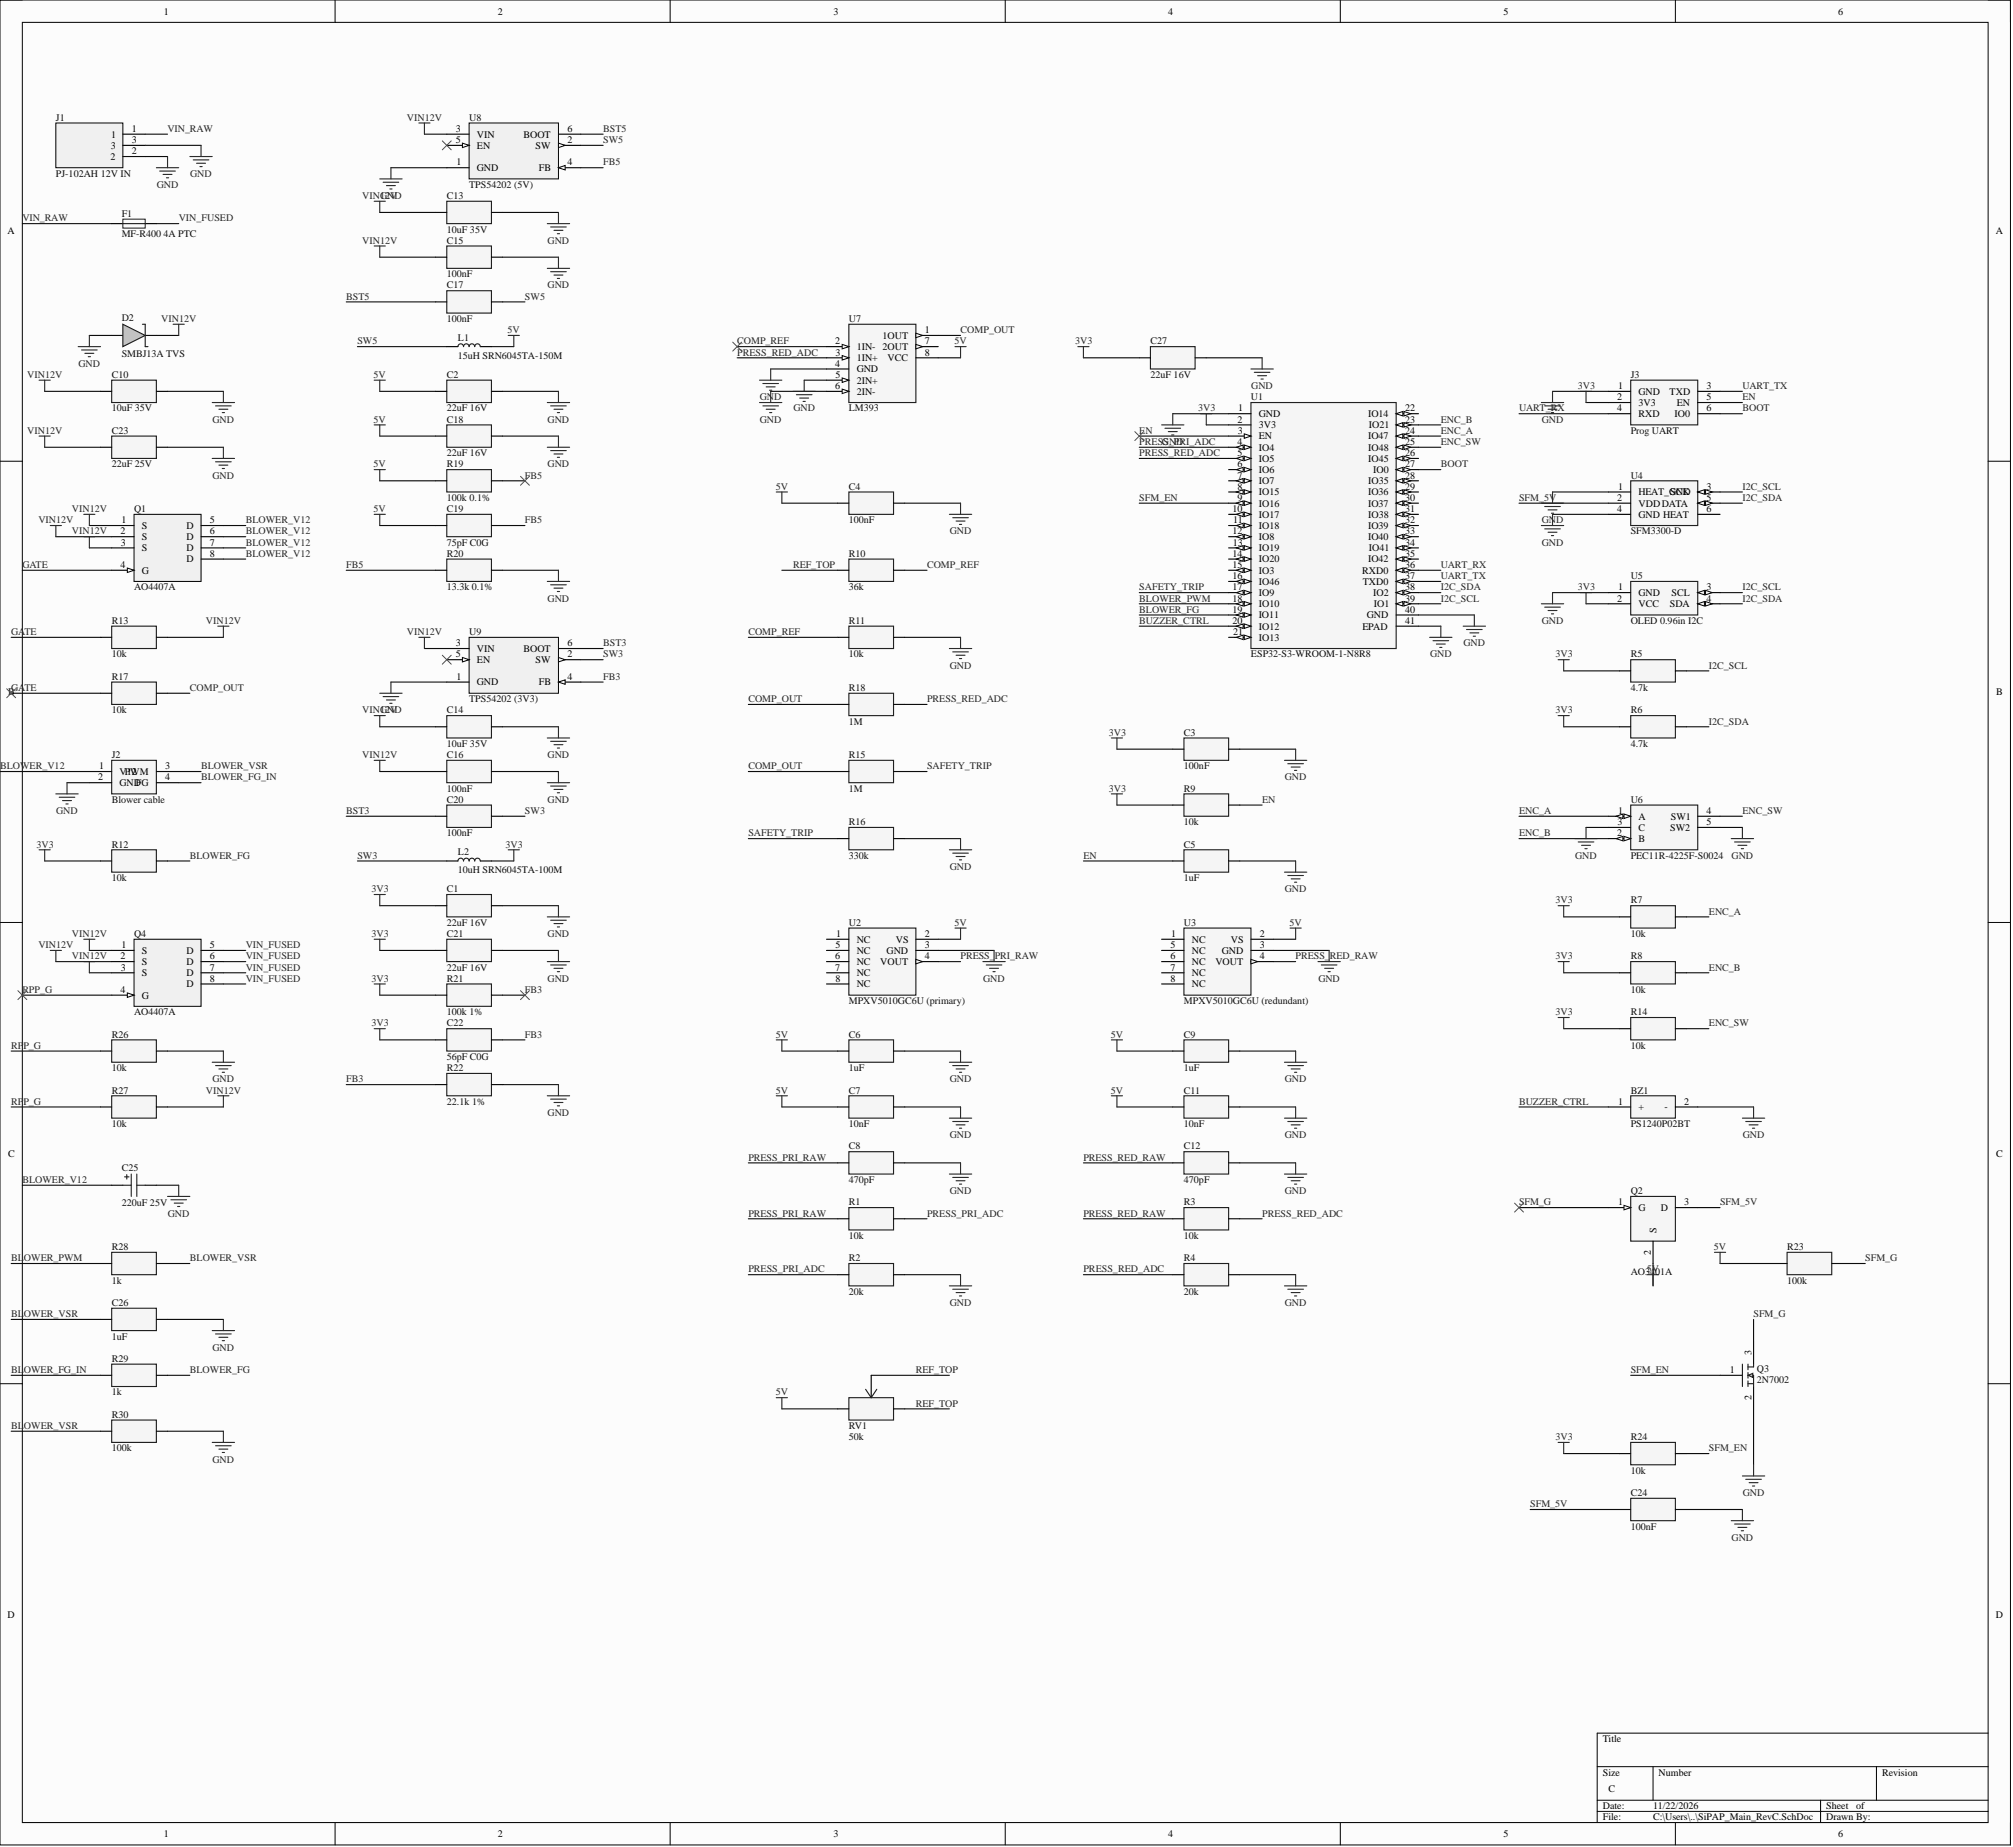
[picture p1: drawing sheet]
<svg xmlns="http://www.w3.org/2000/svg" width="457mm" height="419mm" viewBox="0 0 457 419" stroke-linecap="round" stroke-linejoin="round" font-family="sans-serif">
<defs><g id="words">
<g font-size="2.3">
<text x="37.2" y="3.3">1</text>
<text x="113" y="3.3">2</text>
<text x="189.1" y="3.3">3</text>
<text x="265.1" y="3.3">4</text>
<text x="341.2" y="3.3">5</text>
<text x="417.2" y="3.3">6</text>
<text x="29.9" y="29.9">1</text>
<text x="103.5" y="29.9">3</text>
<text x="128.8" y="29.9">6</text>
<text x="25.1" y="33.7">3</text>
<text x="25.3" y="31.2">1</text>
<text x="29.9" y="32.5">3</text>
<text x="29.9" y="35">2</text>
<text x="103.4" y="32.5">5</text>
<text x="108.2" y="31.2">VIN</text>
<text x="108.2" y="33.7">EN</text>
<text x="118.8" y="31.2">BOOT</text>
<text x="121.5" y="33.7">SW</text>
<text x="128.8" y="32.5">2</text>
<text x="25.1" y="36.3">2</text>
<text x="103.6" y="37.6">1</text>
<text x="108.2" y="38.8">GND</text>
<text x="122.3" y="38.8">FB</text>
<text x="128.8" y="37.6">4</text>
<text x="1.7" y="53.1">A</text>
<text x="452.9" y="53.1">A</text>
<text x="200.3" y="76.9">1OUT</text>
<text x="209.9" y="75.6">1</text>
<text x="189.6" y="78.1">2</text>
<text x="189.6" y="83.2">4</text>
<text x="189.6" y="80.7">3</text>
<text x="194.4" y="79.4">1IN- 2OUT</text>
<text x="194.4" y="82">1IN+</text>
<text x="201.4" y="82">VCC</text>
<text x="209.9" y="78.1">7</text>
<text x="209.9" y="80.7">8</text>
<text x="189.6" y="88.3">6</text>
<text x="189.6" y="85.8">5</text>
<text x="194.4" y="84.5">GND</text>
<text x="194.4" y="87">2IN+</text>
<text x="194.4" y="89.6">2IN-</text>
<text x="367.2" y="88.3">1</text>
<text x="371.9" y="89.6">GND</text>
<text x="378.9" y="89.6">TXD</text>
<text x="387.3" y="88.3">3</text>
<text x="280.8" y="95.9">2</text>
<text x="281" y="93.4">1</text>
<text x="285.7" y="94.6">GND</text>
<text x="310.5" y="94.6">IO14</text>
<text x="318.9" y="93.4">22</text>
<text x="318.9" y="95.9">23</text>
<text x="367" y="90.8">2</text>
<text x="367" y="93.4">4</text>
<text x="371.9" y="92.1">3V3</text>
<text x="371.9" y="94.6">RXD</text>
<text x="380.1" y="94.6">IO0</text>
<text x="380.5" y="92.1">EN</text>
<text x="387.3" y="90.8">5</text>
<text x="387.3" y="93.4">6</text>
<text x="280.8" y="101">4</text>
<text x="280.9" y="98.4">3</text>
<text x="285.7" y="97.2">3V3</text>
<text x="285.7" y="99.7">EN</text>
<text x="310.5" y="99.7">IO47</text>
<text x="310.6" y="97.2">IO21</text>
<text x="318.9" y="98.4">24</text>
<text x="318.9" y="101">25</text>
<text x="280.8" y="106.1">6</text>
<text x="280.9" y="103.5">5</text>
<text x="285.7" y="102.2">IO4</text>
<text x="285.7" y="104.8">IO5</text>
<text x="285.7" y="107.3">IO6</text>
<text x="310.5" y="102.2">IO48</text>
<text x="310.5" y="104.8">IO45</text>
<text x="311.6" y="107.3">IO0</text>
<text x="318.9" y="103.5">26</text>
<text x="318.9" y="106.1">27</text>
<text x="280.8" y="108.6">7</text>
<text x="280.8" y="113.7">9</text>
<text x="280.9" y="111.1">8</text>
<text x="285.7" y="109.9">IO7</text>
<text x="285.7" y="112.4">IO15</text>
<text x="310.5" y="112.4">IO36</text>
<text x="310.5" y="109.9">IO35</text>
<text x="318.9" y="108.6">28</text>
<text x="318.9" y="111.1">29</text>
<text x="318.9" y="113.7">30</text>
<text x="367" y="113.7">2</text>
<text x="367.2" y="111.1">1</text>
<text x="371.9" y="112.4">HEAT_GND</text>
<text x="379" y="112.4">SCK</text>
<text x="387.3" y="111.1">3</text>
<text x="387.3" y="113.7">5</text>
<text x="27.5" y="118.7">1</text>
<text x="47.7" y="118.7">5</text>
<text x="279.7" y="116.2">10</text>
<text x="279.8" y="118.7">11</text>
<text x="285.7" y="114.9">IO16</text>
<text x="285.7" y="117.5">IO17</text>
<text x="310.5" y="114.9">IO37</text>
<text x="310.5" y="117.5">IO38</text>
<text x="318.9" y="116.2">31</text>
<text x="318.9" y="118.7">32</text>
<text x="367" y="116.2">4</text>
<text x="371.9" y="114.9">VDDDATA</text>
<text x="371.9" y="117.5">GND HEAT</text>
<text x="387.3" y="116.2">6</text>
<text x="27.3" y="121.3">2</text>
<text x="27.4" y="123.8">3</text>
<text x="32.2" y="120">S</text>
<text x="32.2" y="122.5">S</text>
<text x="32.2" y="125.1">S</text>
<text x="42.3" y="120">D</text>
<text x="42.3" y="122.5">D</text>
<text x="42.3" y="125.1">D</text>
<text x="47.7" y="121.3">6</text>
<text x="47.7" y="123.8">7</text>
<text x="279.7" y="121.3">12</text>
<text x="279.8" y="123.8">13</text>
<text x="285.7" y="120">IO18</text>
<text x="285.7" y="122.5">IO8</text>
<text x="285.7" y="125.1">IO19</text>
<text x="310.5" y="120">IO39</text>
<text x="310.5" y="122.5">IO40</text>
<text x="310.6" y="125.1">IO41</text>
<text x="318.9" y="121.3">33</text>
<text x="318.9" y="123.8">34</text>
<text x="27.3" y="128.9">4</text>
<text x="32.2" y="130.2">G</text>
<text x="42.3" y="127.6">D</text>
<text x="47.7" y="126.4">8</text>
<text x="279.7" y="126.4">14</text>
<text x="279.7" y="131.4">16</text>
<text x="279.7" y="128.9">15</text>
<text x="285.7" y="127.6">IO20</text>
<text x="285.7" y="130.2">IO3</text>
<text x="309.2" y="130.2">RXD0</text>
<text x="310.5" y="127.6">IO42</text>
<text x="318.9" y="126.4">35</text>
<text x="318.9" y="128.9">36</text>
<text x="318.9" y="131.4">37</text>
<text x="279.7" y="134">17</text>
<text x="279.7" y="136.5">18</text>
<text x="285.7" y="132.7">IO46</text>
<text x="285.7" y="135.2">IO9</text>
<text x="285.7" y="137.8">IO10</text>
<text x="309.3" y="132.7">TXD0</text>
<text x="311.6" y="135.2">IO2</text>
<text x="311.8" y="137.8">IO1</text>
<text x="318.9" y="134">38</text>
<text x="318.9" y="136.5">39</text>
<text x="367" y="136.5">2</text>
<text x="367.2" y="134">1</text>
<text x="371.9" y="135.2">GND</text>
<text x="371.9" y="137.8">VCC</text>
<text x="379" y="137.8">SDA</text>
<text x="379.4" y="135.2">SCL</text>
<text x="387.3" y="134">3</text>
<text x="387.3" y="136.5">4</text>
<text x="279.7" y="139">19</text>
<text x="279.7" y="141.6">20</text>
<text x="285.7" y="140.3">IO11</text>
<text x="285.7" y="142.8">IO12</text>
<text x="309.2" y="142.8">EPAD</text>
<text x="310.2" y="140.3">GND</text>
<text x="318.9" y="139">40</text>
<text x="318.9" y="141.6">41</text>
<text x="103.4" y="149.2">5</text>
<text x="103.5" y="146.6">3</text>
<text x="108.2" y="147.9">VIN</text>
<text x="118.8" y="147.9">BOOT</text>
<text x="128.8" y="146.6">6</text>
<text x="128.8" y="149.2">2</text>
<text x="279.8" y="144.1">21</text>
<text x="285.7" y="145.4">IO13</text>
<text x="103.6" y="154.3">1</text>
<text x="108.2" y="150.5">EN</text>
<text x="108.2" y="155.5">GND</text>
<text x="121.5" y="150.5">SW</text>
<text x="122.3" y="155.5">FB</text>
<text x="128.8" y="154.3">4</text>
<text x="1.8" y="157.8">B</text>
<text x="453" y="157.8">B</text>
<text x="22.3" y="177.1">2</text>
<text x="22.5" y="174.6">1</text>
<text x="27.1" y="175.8">V12</text>
<text x="27.1" y="178.4">GND</text>
<text x="28.3" y="175.8">PWM</text>
<text x="30.8" y="178.4">FG</text>
<text x="37.5" y="174.6">3</text>
<text x="37.5" y="177.1">4</text>
<text x="367.2" y="184.7">1</text>
<text x="371.9" y="186">A</text>
<text x="379.2" y="186">SW1</text>
<text x="387.3" y="184.7">4</text>
<text x="367" y="189.8">2</text>
<text x="367.1" y="187.2">3</text>
<text x="371.9" y="188.5">C</text>
<text x="371.9" y="191">B</text>
<text x="379" y="188.5">SW2</text>
<text x="387.3" y="187.2">5</text>
<text x="27.5" y="215.2">1</text>
<text x="47.7" y="215.2">5</text>
<text x="189.6" y="215.2">5</text>
<text x="189.8" y="212.6">1</text>
<text x="194.4" y="213.9">NC</text>
<text x="203.3" y="213.9">VS</text>
<text x="209.9" y="212.6">2</text>
<text x="209.9" y="215.2">3</text>
<text x="265.7" y="215.2">5</text>
<text x="265.8" y="212.6">1</text>
<text x="270.5" y="213.9">NC</text>
<text x="279.3" y="213.9">VS</text>
<text x="285.9" y="212.6">2</text>
<text x="285.9" y="215.2">3</text>
<text x="27.3" y="217.7">2</text>
<text x="27.4" y="220.2">3</text>
<text x="32.2" y="216.4">S</text>
<text x="32.2" y="219">S</text>
<text x="32.2" y="221.5">S</text>
<text x="42.3" y="216.4">D</text>
<text x="42.3" y="219">D</text>
<text x="42.3" y="221.5">D</text>
<text x="47.7" y="217.7">6</text>
<text x="47.7" y="220.2">7</text>
<text x="189.6" y="217.7">6</text>
<text x="189.6" y="220.2">7</text>
<text x="194.4" y="216.4">NC</text>
<text x="194.4" y="219">NC</text>
<text x="194.4" y="221.5">NC</text>
<text x="199.8" y="219">VOUT</text>
<text x="201.2" y="216.4">GND</text>
<text x="209.9" y="217.7">4</text>
<text x="265.6" y="217.7">6</text>
<text x="265.6" y="220.2">7</text>
<text x="270.5" y="216.4">NC</text>
<text x="270.5" y="219">NC</text>
<text x="270.5" y="221.5">NC</text>
<text x="275.8" y="219">VOUT</text>
<text x="277.3" y="216.4">GND</text>
<text x="285.9" y="217.7">4</text>
<text x="27.3" y="225.3">4</text>
<text x="32.2" y="226.6">G</text>
<text x="42.3" y="224">D</text>
<text x="47.7" y="222.8">8</text>
<text x="189.6" y="222.8">8</text>
<text x="194.4" y="224">NC</text>
<text x="265.7" y="222.8">8</text>
<text x="270.5" y="224">NC</text>
<text x="367.2" y="250.7">1</text>
<text x="371.9" y="251.9">+</text>
<text x="377.8" y="251.9">-</text>
<text x="382.3" y="250.7">2</text>
<text x="1.8" y="262.4">C</text>
<text x="453" y="262.4">C</text>
<text x="367.2" y="273.5">1</text>
<text x="371.9" y="274.8">G</text>
<text x="376.9" y="274.8">D</text>
<text x="382.3" y="273.5">3</text>
<text x="375.9" y="279.9" transform="rotate(-90 375.9 279.9)">S</text>
<text x="374.6" y="284.7" transform="rotate(-90 374.6 284.7)">2</text>
<text x="392.6" y="311.6">1</text>
<text x="397.5" y="307.5" transform="rotate(-90 397.5 307.5)">3</text>
<text x="397.5" y="317.7" transform="rotate(-90 397.5 317.7)">2</text>
<text x="1.7" y="367.1">D</text>
<text x="452.9" y="367.1">D</text>
<text x="363.7" y="395.3">Title</text>
<text x="363.7" y="402.9">Size</text>
<text x="365" y="406.7">C</text>
<text x="376.4" y="402.9">Number</text>
<text x="427.1" y="402.9">Revision</text>
<text x="363.7" y="410.5">Date:</text>
<text x="363.7" y="413.1">File:</text>
<text x="375.2" y="410.5">11/22/2026</text>
<text x="375.2" y="413.1">C:\Users\..\SiPAP_Main_RevC.SchDoc</text>
<text x="414.4" y="410.5">Sheet</text>
<text x="414.4" y="413.1">Drawn By:</text>
<text x="421.3" y="410.5">of</text>
<text x="37.2" y="416.9">1</text>
<text x="113" y="416.9">2</text>
<text x="189.1" y="416.9">3</text>
<text x="265.1" y="416.9">4</text>
<text x="341.2" y="416.9">5</text>
<text x="417.2" y="416.9">6</text>
</g>
<g font-size="2.3" fill="#0e0e0e">
<text x="12.7" y="27.4">J1</text>
<text x="106.5" y="27.4">U8</text>
<text x="12.7" y="40.1">PJ-102AH 12V IN</text>
<text x="101.4" y="45.2">C13</text>
<text x="106.5" y="42.6">TPS54202 (5V)</text>
<text x="27.6" y="49.2">F1</text>
<text x="27.6" y="53.8">MF-R400 4A PTC</text>
<text x="101.4" y="52.8">10uF 35V</text>
<text x="101.4" y="55.3">C15</text>
<text x="101.4" y="62.9">100nF</text>
<text x="101.4" y="65.5">C17</text>
<text x="27.6" y="72.8">D2</text>
<text x="101.4" y="73.1">100nF</text>
<text x="103.9" y="77.4">L1</text>
<text x="192.6" y="73.1">U7</text>
<text x="27.6" y="80.9">SMBJ13A TVS</text>
<text x="103.9" y="81.4">15uH SRN6045TA-150M</text>
<text x="261.1" y="78.1">C27</text>
<text x="25.3" y="85.8">C10</text>
<text x="101.4" y="85.8">C2</text>
<text x="261.1" y="85.8">22uF 16V</text>
<text x="370.1" y="85.8">J3</text>
<text x="25.3" y="93.4">10uF 35V</text>
<text x="101.4" y="93.4">22uF 16V</text>
<text x="101.4" y="95.9">C18</text>
<text x="192.6" y="93.4">LM393</text>
<text x="283.9" y="90.8">U1</text>
<text x="25.3" y="98.4">C23</text>
<text x="370.1" y="98.4">Prog UART</text>
<text x="25.3" y="106.1">22uF 25V</text>
<text x="101.4" y="103.5">22uF 16V</text>
<text x="101.4" y="106.1">R19</text>
<text x="101.4" y="113.7">100k 0.1%</text>
<text x="192.6" y="111.1">C4</text>
<text x="370.1" y="108.6">U4</text>
<text x="30.4" y="116.2">Q1</text>
<text x="101.4" y="116.2">C19</text>
<text x="192.6" y="118.7">100nF</text>
<text x="101.4" y="123.8">75pF C0G</text>
<text x="370.1" y="121.3">SFM3300-D</text>
<text x="101.4" y="126.4">R20</text>
<text x="192.6" y="126.4">R10</text>
<text x="370.1" y="131.4">U5</text>
<text x="30.4" y="134">AO4407A</text>
<text x="101.4" y="134">13.3k 0.1%</text>
<text x="192.6" y="134">36k</text>
<text x="25.3" y="141.6">R13</text>
<text x="192.6" y="141.6">R11</text>
<text x="370.1" y="141.6">OLED 0.96in I2C</text>
<text x="25.3" y="149.2">10k</text>
<text x="106.5" y="144.1">U9</text>
<text x="192.6" y="149.2">10k</text>
<text x="283.9" y="149.2">ESP32-S3-WROOM-1-N8R8</text>
<text x="370.1" y="149.2">R5</text>
<text x="25.3" y="154.3">R17</text>
<text x="25.3" y="161.9">10k</text>
<text x="101.4" y="161.9">C14</text>
<text x="106.5" y="159.3">TPS54202 (3V3)</text>
<text x="192.6" y="156.8">R18</text>
<text x="370.1" y="156.8">4.7k</text>
<text x="370.1" y="161.9">R6</text>
<text x="192.6" y="164.4">1M</text>
<text x="268.7" y="166.9">C3</text>
<text x="25.3" y="172">J2</text>
<text x="101.4" y="169.5">10uF 35V</text>
<text x="101.4" y="172">C16</text>
<text x="192.6" y="172">R15</text>
<text x="370.1" y="169.5">4.7k</text>
<text x="101.4" y="179.6">100nF</text>
<text x="192.6" y="179.6">1M</text>
<text x="268.7" y="174.6">100nF</text>
<text x="268.7" y="179.6">R9</text>
<text x="25.3" y="182.2">Blower cable</text>
<text x="101.4" y="182.2">C20</text>
<text x="370.1" y="182.2">U6</text>
<text x="101.4" y="189.8">100nF</text>
<text x="192.6" y="187.2">R16</text>
<text x="268.7" y="187.2">10k</text>
<text x="25.3" y="192.3">R12</text>
<text x="103.9" y="194.1">L2</text>
<text x="192.6" y="194.9">330k</text>
<text x="268.7" y="192.3">C5</text>
<text x="370.1" y="194.9">PEC11R-4225F-S0024</text>
<text x="25.3" y="199.9">10k</text>
<text x="101.4" y="202.5">C1</text>
<text x="103.9" y="198.2">10uH SRN6045TA-100M</text>
<text x="268.7" y="199.9">1uF</text>
<text x="370.1" y="205">R7</text>
<text x="30.4" y="212.6">Q4</text>
<text x="101.4" y="210.1">22uF 16V</text>
<text x="101.4" y="212.6">C21</text>
<text x="192.6" y="210.1">U2</text>
<text x="268.7" y="210.1">U3</text>
<text x="370.1" y="212.6">10k</text>
<text x="101.4" y="220.2">22uF 16V</text>
<text x="370.1" y="217.7">R8</text>
<text x="101.4" y="222.8">R21</text>
<text x="192.6" y="227.8">MPXV5010GC6U (primary)</text>
<text x="268.7" y="227.8">MPXV5010GC6U (redundant)</text>
<text x="370.1" y="225.3">10k</text>
<text x="30.4" y="230.4">AO4407A</text>
<text x="101.4" y="230.4">100k 1%</text>
<text x="101.4" y="232.9">C22</text>
<text x="370.1" y="230.4">R14</text>
<text x="25.3" y="235.5">R26</text>
<text x="192.6" y="235.5">C6</text>
<text x="268.7" y="235.5">C9</text>
<text x="370.1" y="238">10k</text>
<text x="25.3" y="243.1">10k</text>
<text x="101.4" y="240.5">56pF C0G</text>
<text x="101.4" y="243.1">R22</text>
<text x="192.6" y="243.1">1uF</text>
<text x="268.7" y="243.1">1uF</text>
<text x="25.3" y="248.1">R27</text>
<text x="101.4" y="250.7">22.1k 1%</text>
<text x="192.6" y="248.1">C7</text>
<text x="268.7" y="248.1">C11</text>
<text x="370.1" y="248.1">BZ1</text>
<text x="25.3" y="255.7">10k</text>
<text x="192.6" y="255.7">10nF</text>
<text x="268.7" y="255.7">10nF</text>
<text x="370.1" y="255.7">PS1240P02BT</text>
<text x="192.6" y="260.8">C8</text>
<text x="268.7" y="260.8">C12</text>
<text x="27.6" y="265.6">C25</text>
<text x="192.6" y="268.4">470pF</text>
<text x="268.7" y="268.4">470pF</text>
<text x="27.6" y="273.8">220uF 25V</text>
<text x="192.6" y="273.5">R1</text>
<text x="268.7" y="273.5">R3</text>
<text x="370.1" y="271">Q2</text>
<text x="192.6" y="281.1">10k</text>
<text x="268.7" y="281.1">10k</text>
<text x="25.3" y="283.7">R28</text>
<text x="192.6" y="286.2">R2</text>
<text x="268.7" y="286.2">R4</text>
<text x="405.6" y="283.7">R23</text>
<text x="25.3" y="291.3">1k</text>
<text x="192.6" y="293.8">20k</text>
<text x="268.7" y="293.8">20k</text>
<text x="370.1" y="289.2">AO3401A</text>
<text x="405.6" y="291.3">100k</text>
<text x="25.3" y="296.3">C26</text>
<text x="25.3" y="304">1uF</text>
<text x="25.3" y="309">R29</text>
<text x="398.7" y="311.3">Q3</text>
<text x="25.3" y="316.6">1k</text>
<text x="398.7" y="313.8">2N7002</text>
<text x="25.3" y="321.7">R30</text>
<text x="25.3" y="329.3">100k</text>
<text x="192.6" y="324.3">RV1</text>
<text x="192.6" y="326.8">50k</text>
<text x="370.1" y="326.8">R24</text>
<text x="370.1" y="334.4">10k</text>
<text x="370.1" y="339.5">C24</text>
<text x="370.1" y="347.1">100nF</text>
</g>
<g font-size="2.3" fill="#262626">
<text x="38" y="29.9">VIN_RAW</text>
<text x="92.4" y="27.4">VIN12V</text>
<text x="136.9" y="29.9">BST5</text>
<text x="136.9" y="32.5">SW5</text>
<text x="43.2" y="40.1">GND</text>
<text x="136.9" y="37.6">FB5</text>
<text x="35.6" y="42.6">GND</text>
<text x="82.2" y="45.2">VIN12V</text>
<text x="86.3" y="45.2">GND</text>
<text x="5.1" y="50.2">VIN_RAW</text>
<text x="40.6" y="50.2">VIN_FUSED</text>
<text x="82.2" y="55.3">VIN12V</text>
<text x="124.3" y="55.3">GND</text>
<text x="124.3" y="65.5">GND</text>
<text x="78.6" y="68">BST5</text>
<text x="119.1" y="68">SW5</text>
<text x="36.6" y="73.1">VIN12V</text>
<text x="115.2" y="75.6">5V</text>
<text x="218" y="75.6">COMP_OUT</text>
<text x="17.8" y="83.2">GND</text>
<text x="81.1" y="78.1">SW5</text>
<text x="167.3" y="78.1">COMP_REF</text>
<text x="167.3" y="80.7">PRESS_RED_ADC</text>
<text x="216.6" y="78.1">5V</text>
<text x="244" y="78.1">3V3</text>
<text x="6.2" y="85.8">VIN12V</text>
<text x="84.8" y="85.8">5V</text>
<text x="284" y="88.3">GND</text>
<text x="358.1" y="88.3">3V3</text>
<text x="395.4" y="88.3">UART_TX</text>
<text x="48.2" y="95.9">GND</text>
<text x="84.8" y="95.9">5V</text>
<text x="124.3" y="95.9">GND</text>
<text x="172.5" y="90.8">GND</text>
<text x="172.5" y="95.9">GND</text>
<text x="180.1" y="93.4">GND</text>
<text x="271.9" y="93.4">3V3</text>
<text x="327" y="95.9">ENC_B</text>
<text x="344.7" y="93.4">UART_RX</text>
<text x="349.9" y="95.9">GND</text>
<text x="395.4" y="90.8">EN</text>
<text x="395.4" y="93.4">BOOT</text>
<text x="6.2" y="98.4">VIN12V</text>
<text x="258.6" y="98.4">EN</text>
<text x="258.6" y="101">PRESS_PRI_ADC</text>
<text x="263.7" y="101">GND</text>
<text x="327" y="98.4">ENC_A</text>
<text x="327" y="101">ENC_SW</text>
<text x="84.8" y="106.1">5V</text>
<text x="124.3" y="106.1">GND</text>
<text x="258.6" y="103.5">PRESS_RED_ADC</text>
<text x="327" y="106.1">BOOT</text>
<text x="48.2" y="108.6">GND</text>
<text x="119.1" y="108.6">FB5</text>
<text x="176" y="111.1">5V</text>
<text x="258.6" y="113.7">SFM_EN</text>
<text x="344.7" y="113.7">SFM_5V</text>
<text x="395.4" y="111.1">I2C_SCL</text>
<text x="395.4" y="113.7">I2C_SDA</text>
<text x="8.7" y="118.7">VIN12V</text>
<text x="16.3" y="116.2">VIN12V</text>
<text x="55.8" y="118.7">BLOWER_V12</text>
<text x="84.8" y="116.2">5V</text>
<text x="119.1" y="118.7">FB5</text>
<text x="349.9" y="118.7">GND</text>
<text x="16.3" y="121.3">VIN12V</text>
<text x="55.8" y="121.3">BLOWER_V12</text>
<text x="55.8" y="123.8">BLOWER_V12</text>
<text x="215.5" y="121.3">GND</text>
<text x="349.9" y="123.8">GND</text>
<text x="5.1" y="128.9">GATE</text>
<text x="55.8" y="126.4">BLOWER_V12</text>
<text x="78.6" y="128.9">FB5</text>
<text x="180" y="128.9">REF_TOP</text>
<text x="210.4" y="128.9">COMP_REF</text>
<text x="327" y="128.9">UART_RX</text>
<text x="327" y="131.4">UART_TX</text>
<text x="124.3" y="136.5">GND</text>
<text x="258.6" y="134">SAFETY_TRIP</text>
<text x="258.6" y="136.5">BLOWER_PWM</text>
<text x="327" y="134">I2C_SDA</text>
<text x="327" y="136.5">I2C_SCL</text>
<text x="358.1" y="134">3V3</text>
<text x="395.4" y="134">I2C_SCL</text>
<text x="395.4" y="136.5">I2C_SDA</text>
<text x="46.7" y="141.6">VIN12V</text>
<text x="258.6" y="139">BLOWER_FG</text>
<text x="258.6" y="141.6">BUZZER_CTRL</text>
<text x="349.9" y="141.6">GND</text>
<text x="2.5" y="144.1">GATE</text>
<text x="92.4" y="144.1">VIN12V</text>
<text x="136.9" y="146.6">BST3</text>
<text x="136.9" y="149.2">SW3</text>
<text x="169.8" y="144.1">COMP_REF</text>
<text x="324.5" y="149.2">GND</text>
<text x="332.1" y="146.6">GND</text>
<text x="353" y="149.2">3V3</text>
<text x="136.9" y="154.3">FB3</text>
<text x="215.5" y="151.7">GND</text>
<text x="387.8" y="151.7">I2C_SCL</text>
<text x="2.5" y="156.8">GATE</text>
<text x="43.1" y="156.8">COMP_OUT</text>
<text x="82.2" y="161.9">VIN12V</text>
<text x="86.3" y="161.9">GND</text>
<text x="169.8" y="159.3">COMP_OUT</text>
<text x="210.4" y="159.3">PRESS_RED_ADC</text>
<text x="353" y="161.9">3V3</text>
<text x="251.6" y="166.9">3V3</text>
<text x="387.8" y="164.4">I2C_SDA</text>
<text x="82.2" y="172">VIN12V</text>
<text x="124.3" y="172">GND</text>
<text x="0" y="174.6">BLOWER_V12</text>
<text x="45.6" y="174.6">BLOWER_VSR</text>
<text x="45.6" y="177.1">BLOWER_FG_IN</text>
<text x="169.8" y="174.6">COMP_OUT</text>
<text x="210.4" y="174.6">SAFETY_TRIP</text>
<text x="251.6" y="179.6">3V3</text>
<text x="291.6" y="177.1">GND</text>
<text x="12.8" y="184.7">GND</text>
<text x="78.6" y="184.7">BST3</text>
<text x="119.1" y="184.7">SW3</text>
<text x="124.3" y="182.2">GND</text>
<text x="286.4" y="182.2">EN</text>
<text x="344.7" y="184.7">ENC_A</text>
<text x="395.4" y="184.7">ENC_SW</text>
<text x="169.8" y="189.8">SAFETY_TRIP</text>
<text x="344.7" y="189.8">ENC_B</text>
<text x="8.3" y="192.3">3V3</text>
<text x="43.1" y="194.9">BLOWER_FG</text>
<text x="81.1" y="194.9">SW3</text>
<text x="114.7" y="192.3">3V3</text>
<text x="215.5" y="197.4">GND</text>
<text x="245.9" y="194.9">EN</text>
<text x="357.5" y="194.9">GND</text>
<text x="393" y="194.9">GND</text>
<text x="84.3" y="202.5">3V3</text>
<text x="291.6" y="202.5">GND</text>
<text x="353" y="205">3V3</text>
<text x="387.8" y="207.5">ENC_A</text>
<text x="8.7" y="215.2">VIN12V</text>
<text x="16.3" y="212.6">VIN12V</text>
<text x="55.8" y="215.2">VIN_FUSED</text>
<text x="84.3" y="212.6">3V3</text>
<text x="124.3" y="212.6">GND</text>
<text x="216.6" y="210.1">5V</text>
<text x="292.6" y="210.1">5V</text>
<text x="16.3" y="217.7">VIN12V</text>
<text x="55.8" y="217.7">VIN_FUSED</text>
<text x="55.8" y="220.2">VIN_FUSED</text>
<text x="218" y="217.7">PRESS_PRI_RAW</text>
<text x="294" y="217.7">PRESS_RED_RAW</text>
<text x="353" y="217.7">3V3</text>
<text x="387.8" y="220.2">ENC_B</text>
<text x="5.1" y="225.3">RPP_G</text>
<text x="55.8" y="222.8">VIN_FUSED</text>
<text x="84.3" y="222.8">3V3</text>
<text x="119.1" y="225.3">FB3</text>
<text x="124.3" y="222.8">GND</text>
<text x="223.2" y="222.8">GND</text>
<text x="299.2" y="222.8">GND</text>
<text x="84.3" y="232.9">3V3</text>
<text x="353" y="230.4">3V3</text>
<text x="387.8" y="232.9">ENC_SW</text>
<text x="2.5" y="238">RPP_G</text>
<text x="119.1" y="235.5">FB3</text>
<text x="176" y="235.5">5V</text>
<text x="252.1" y="235.5">5V</text>
<text x="48.2" y="245.6">GND</text>
<text x="78.6" y="245.6">FB3</text>
<text x="215.5" y="245.6">GND</text>
<text x="291.6" y="245.6">GND</text>
<text x="2.5" y="250.7">RPP_G</text>
<text x="46.7" y="248.1">VIN12V</text>
<text x="176" y="248.1">5V</text>
<text x="252.1" y="248.1">5V</text>
<text x="344.7" y="250.7">BUZZER_CTRL</text>
<text x="124.3" y="253.2">GND</text>
<text x="169.8" y="263.4">PRESS_PRI_RAW</text>
<text x="215.5" y="258.3">GND</text>
<text x="245.9" y="263.4">PRESS_RED_RAW</text>
<text x="291.6" y="258.3">GND</text>
<text x="395.5" y="258.3">GND</text>
<text x="5.1" y="268.4">BLOWER_V12</text>
<text x="215.5" y="271">GND</text>
<text x="291.6" y="271">GND</text>
<text x="344.7" y="273.5">SFM_G</text>
<text x="390.4" y="273.5">SFM_5V</text>
<text x="38.1" y="276">GND</text>
<text x="169.8" y="276">PRESS_PRI_RAW</text>
<text x="210.4" y="276">PRESS_PRI_ADC</text>
<text x="245.9" y="276">PRESS_RED_RAW</text>
<text x="286.4" y="276">PRESS_RED_ADC</text>
<text x="2.5" y="286.2">BLOWER_PWM</text>
<text x="43.1" y="286.2">BLOWER_VSR</text>
<text x="389" y="283.7">5V</text>
<text x="423.3" y="286.2">SFM_G</text>
<text x="169.8" y="288.7">PRESS_PRI_ADC</text>
<text x="245.9" y="288.7">PRESS_RED_ADC</text>
<text x="373.8" y="288.7">5V</text>
<text x="2.5" y="298.9">BLOWER_VSR</text>
<text x="215.5" y="296.3">GND</text>
<text x="291.6" y="296.3">GND</text>
<text x="398" y="298.9">SFM_G</text>
<text x="2.5" y="311.6">BLOWER_FG_IN</text>
<text x="43.1" y="311.6">BLOWER_FG</text>
<text x="48.2" y="306.5">GND</text>
<text x="207.9" y="311.6">REF_TOP</text>
<text x="370.1" y="311.6">SFM_EN</text>
<text x="176" y="316.6">5V</text>
<text x="207.9" y="319.2">REF_TOP</text>
<text x="2.5" y="324.3">BLOWER_VSR</text>
<text x="353" y="326.8">3V3</text>
<text x="387.8" y="329.3">SFM_EN</text>
<text x="48.2" y="331.9">GND</text>
<text x="395.5" y="339.5">GND</text>
<text x="347.3" y="342">SFM_5V</text>
<text x="393" y="349.6">GND</text>
</g>
</g></defs>
<path d="M0 0h456.3v418.6h-456.3z" fill-rule="evenodd" fill="#fcfcfc"/>
<path d="M0 0h456.3v418.6h-456.3z" fill="none" stroke="#000" stroke-width=".23"/>
<path d="M5.1 5.1h446.1v408.5h-446.1z" fill-rule="evenodd" fill="#fcfcfc"/>
<g fill="none" stroke="#000" stroke-width=".23">
<path d="M0 0h5.1M5.1 5.1h446.1v408.5h-446.1zM76 0v5.1M152.1 0v5.1M228.1 0v5.1M304.2 0v5.1M380.2 0v5.1M451.2 0h5.1v5.1M0 104.7h5.1M451.2 104.7h5.1M0 209.3h5.1M451.2 209.3h5.1"/>
<path d="M0 314h5.1M451.2 314h5.1M451.2 393.3h-88.7v20.3M76 413.6v5M152.1 413.6v5M228.1 413.6v5M304.2 413.6v5M362.5 400.9h88.7M362.5 408.5h88.7M362.5 411h88.7M375.2 400.9v7.6M380.2 413.6v5"/>
<path d="M413.2 408.5v5.1M425.9 400.9v7.6M456.3 413.6v5"/>
</g>
<path d="M12.7 27.9h15.2v10.2h-15.2z" fill-rule="evenodd" fill="#f0f0f0"/>
<path d="M12.7 27.9h15.2v10.2h-15.2z" fill="none" stroke="#000" stroke-width=".23"/>
<path d="M27.9 30.4h5.1M27.9 33h5.1M27.9 35.5h5.1M25.3 50.7h2.6M33 50.7h2.5M25.3 76.1h2.6M33 76.1h2.5" fill="none" stroke="#000" stroke-width=".25"/>
<path d="M27.9 49.7h5.1v2.1h-5.1z" fill="none" stroke="#1c1c1c" stroke-width=".23"/>
<path d="M27.9 50.7h5.1M32.3 73.6h.7v5.1h.6" fill="none" stroke="#1c1c1c" stroke-width=".25"/>
<path d="M27.9 73.6l5.1 2.5-5.1 2.6z" fill="#c0c0c0"/>
<path d="M27.9 73.6l5.1 2.5-5.1 2.6z" fill="none" stroke="#1c1c1c" stroke-width=".25"/>
<path d="M25.3 86.3h10.2v5h-10.2z" fill-rule="evenodd" fill="#f5f5f5"/>
<path d="M25.3 86.3h10.2v5h-10.2z" fill="none" stroke="#1c1c1c" stroke-width=".25"/>
<path d="M22.8 88.8h2.5M35.5 88.8h2.5" fill="none" stroke="#000" stroke-width=".25"/>
<path d="M25.3 98.9h10.2v5.1h-10.2z" fill-rule="evenodd" fill="#f5f5f5"/>
<path d="M25.3 98.9h10.2v5.1h-10.2z" fill="none" stroke="#1c1c1c" stroke-width=".25"/>
<path d="M22.8 101.5h2.5M35.5 101.5h2.5" fill="none" stroke="#000" stroke-width=".25"/>
<path d="M30.4 116.7h15.2v15.2h-15.2z" fill-rule="evenodd" fill="#f0f0f0"/>
<path d="M30.4 116.7h15.2v15.2h-15.2z" fill="none" stroke="#000" stroke-width=".23"/>
<path d="M25.3 119.2h5.1M25.3 121.8h5.1M25.3 124.3h5.1M25.3 129.4h5.1" fill="none" stroke="#000" stroke-width=".25"/>
<path d="M28.9 128.9l1.5 .5-1.5 .5z" fill="#fbfbfb"/>
<path d="M28.9 128.9l1.5 .5-1.5 .5z" fill="none" stroke="#000" stroke-width=".23"/>
<path d="M45.6 119.2h5.1M45.6 121.8h5.1M45.6 124.3h5.1M45.6 126.9h5.1" fill="none" stroke="#000" stroke-width=".25"/>
<path d="M25.3 142.1h10.2v5.1h-10.2z" fill-rule="evenodd" fill="#f5f5f5"/>
<path d="M25.3 142.1h10.2v5.1h-10.2z" fill="none" stroke="#1c1c1c" stroke-width=".25"/>
<path d="M22.8 144.6h2.5M35.5 144.6h2.5" fill="none" stroke="#000" stroke-width=".25"/>
<path d="M25.3 154.8h10.2v5h-10.2z" fill-rule="evenodd" fill="#f5f5f5"/>
<path d="M25.3 154.8h10.2v5h-10.2z" fill="none" stroke="#1c1c1c" stroke-width=".25"/>
<path d="M22.8 157.3h2.5M35.5 157.3h2.5" fill="none" stroke="#000" stroke-width=".25"/>
<path d="M25.3 172.5h10.2v7.6h-10.2z" fill-rule="evenodd" fill="#f5f5f5"/>
<path d="M25.3 172.5h10.2v7.6h-10.2z" fill="none" stroke="#1c1c1c" stroke-width=".25"/>
<path d="M20.3 175.1h5M20.3 177.6h5M35.5 175.1h5.1M35.5 177.6h5.1" fill="none" stroke="#000" stroke-width=".25"/>
<path d="M25.3 192.8h10.2v5.1h-10.2z" fill-rule="evenodd" fill="#f5f5f5"/>
<path d="M25.3 192.8h10.2v5.1h-10.2z" fill="none" stroke="#1c1c1c" stroke-width=".25"/>
<path d="M22.8 195.4h2.5M35.5 195.4h2.5" fill="none" stroke="#000" stroke-width=".25"/>
<path d="M30.4 213.1h15.2v15.2h-15.2z" fill-rule="evenodd" fill="#f0f0f0"/>
<path d="M30.4 213.1h15.2v15.2h-15.2z" fill="none" stroke="#000" stroke-width=".23"/>
<path d="M25.3 215.7h5.1M25.3 218.2h5.1M25.3 220.7h5.1M25.3 225.8h5.1" fill="none" stroke="#000" stroke-width=".25"/>
<path d="M28.9 225.3l1.5 .5-1.5 .5z" fill="#fbfbfb"/>
<path d="M28.9 225.3l1.5 .5-1.5 .5z" fill="none" stroke="#000" stroke-width=".23"/>
<path d="M45.6 215.7h5.1M45.6 218.2h5.1M45.6 220.7h5.1M45.6 223.3h5.1" fill="none" stroke="#000" stroke-width=".25"/>
<path d="M25.3 236h10.2v5h-10.2z" fill-rule="evenodd" fill="#f5f5f5"/>
<path d="M25.3 236h10.2v5h-10.2z" fill="none" stroke="#1c1c1c" stroke-width=".25"/>
<path d="M22.8 238.5h2.5M35.5 238.5h2.5" fill="none" stroke="#000" stroke-width=".25"/>
<path d="M25.3 248.6h10.2v5.1h-10.2z" fill-rule="evenodd" fill="#f5f5f5"/>
<path d="M25.3 248.6h10.2v5.1h-10.2zM27.9 268.9h1.9M28.3 267h1M28.8 266.5v1M29.8 266.4v5.1M31.1 268.9h1.9M31.1 266.4v5.1" fill="none" stroke="#1c1c1c" stroke-width=".25"/>
<path d="M22.8 251.2h2.5M35.5 251.2h2.5M25.3 268.9h2.6M33 268.9h2.5" fill="none" stroke="#000" stroke-width=".25"/>
<path d="M106.5 27.9h20.2v12.7h-20.2z" fill-rule="evenodd" fill="#f0f0f0"/>
<path d="M106.5 27.9h20.2v12.7h-20.2z" fill="none" stroke="#000" stroke-width=".23"/>
<path d="M101.4 30.4h5.1M101.4 33h5.1" fill="none" stroke="#000" stroke-width=".25"/>
<path d="M104.9 32.5l1.6 .5-1.6 .5z" fill="#fbfbfb"/>
<path d="M104.9 32.5l1.6 .5-1.6 .5z" fill="none" stroke="#000" stroke-width=".23"/>
<path d="M101.4 38.1h5.1M126.7 30.4h5.1M126.7 33h5.1" fill="none" stroke="#000" stroke-width=".25"/>
<path d="M126.7 32.5l1.6 .5-1.6 .5z" fill="#fbfbfb"/>
<path d="M126.7 32.5l1.6 .5-1.6 .5z" fill="none" stroke="#000" stroke-width=".23"/>
<path d="M126.7 38.1h5.1" fill="none" stroke="#000" stroke-width=".25"/>
<path d="M126.7 38.1l1.6-.5v1z" fill="#fbfbfb"/>
<path d="M126.7 38.1l1.6-.5v1z" fill="none" stroke="#000" stroke-width=".23"/>
<path d="M101.4 45.7h10.1v5h-10.1z" fill-rule="evenodd" fill="#f5f5f5"/>
<path d="M101.4 45.7h10.1v5h-10.1z" fill="none" stroke="#1c1c1c" stroke-width=".25"/>
<path d="M98.9 48.2h2.5M111.5 48.2h2.6" fill="none" stroke="#000" stroke-width=".25"/>
<path d="M101.4 55.8h10.1v5.1h-10.1z" fill-rule="evenodd" fill="#f5f5f5"/>
<path d="M101.4 55.8h10.1v5.1h-10.1z" fill="none" stroke="#1c1c1c" stroke-width=".25"/>
<path d="M98.9 58.4h2.5M111.5 58.4h2.6" fill="none" stroke="#000" stroke-width=".25"/>
<path d="M101.4 66h10.1v5h-10.1z" fill-rule="evenodd" fill="#f5f5f5"/>
<path d="M101.4 66h10.1v5h-10.1zM103.9 78.7a.63 .63 0 0 1 .7-.7 .63 .63 0 0 1 .6 .7 .63 .63 0 0 1 .6-.7 .63 .63 0 0 1 .7 .7 .63 .63 0 0 1 .6-.7 .63 .63 0 0 1 .6 .7 .63 .63 0 0 1 .7-.7 .63 .63 0 0 1 .6 .7" fill="none" stroke="#1c1c1c" stroke-width=".25"/>
<path d="M98.9 68.5h2.5M101.4 78.7h2.5M109 78.7h2.5M111.5 68.5h2.6" fill="none" stroke="#000" stroke-width=".25"/>
<path d="M101.4 86.3h10.1v5h-10.1z" fill-rule="evenodd" fill="#f5f5f5"/>
<path d="M101.4 86.3h10.1v5h-10.1z" fill="none" stroke="#1c1c1c" stroke-width=".25"/>
<path d="M98.9 88.8h2.5M111.5 88.8h2.6" fill="none" stroke="#000" stroke-width=".25"/>
<path d="M101.4 96.4h10.1v5.1h-10.1z" fill-rule="evenodd" fill="#f5f5f5"/>
<path d="M101.4 96.4h10.1v5.1h-10.1z" fill="none" stroke="#1c1c1c" stroke-width=".25"/>
<path d="M98.9 98.9h2.5M111.5 98.9h2.6" fill="none" stroke="#000" stroke-width=".25"/>
<path d="M101.4 106.6h10.1v5h-10.1z" fill-rule="evenodd" fill="#f5f5f5"/>
<path d="M101.4 106.6h10.1v5h-10.1z" fill="none" stroke="#1c1c1c" stroke-width=".25"/>
<path d="M98.9 109.1h2.5M111.5 109.1h2.6" fill="none" stroke="#000" stroke-width=".25"/>
<path d="M101.4 116.7h10.1v5.1h-10.1z" fill-rule="evenodd" fill="#f5f5f5"/>
<path d="M101.4 116.7h10.1v5.1h-10.1z" fill="none" stroke="#1c1c1c" stroke-width=".25"/>
<path d="M98.9 119.2h2.5M111.5 119.2h2.6" fill="none" stroke="#000" stroke-width=".25"/>
<path d="M101.4 126.9h10.1v5h-10.1z" fill-rule="evenodd" fill="#f5f5f5"/>
<path d="M101.4 126.9h10.1v5h-10.1z" fill="none" stroke="#1c1c1c" stroke-width=".25"/>
<path d="M98.9 129.4h2.5M111.5 129.4h2.6" fill="none" stroke="#000" stroke-width=".25"/>
<path d="M106.5 144.6h20.2v12.7h-20.2z" fill-rule="evenodd" fill="#f0f0f0"/>
<path d="M106.5 144.6h20.2v12.7h-20.2z" fill="none" stroke="#000" stroke-width=".23"/>
<path d="M101.4 147.2h5.1M101.4 149.7h5.1" fill="none" stroke="#000" stroke-width=".25"/>
<path d="M104.9 149.2l1.6 .5-1.6 .5z" fill="#fbfbfb"/>
<path d="M104.9 149.2l1.6 .5-1.6 .5z" fill="none" stroke="#000" stroke-width=".23"/>
<path d="M101.4 154.8h5.1M126.7 147.2h5.1M126.7 149.7h5.1" fill="none" stroke="#000" stroke-width=".25"/>
<path d="M126.7 149.2l1.6 .5-1.6 .5z" fill="#fbfbfb"/>
<path d="M126.7 149.2l1.6 .5-1.6 .5z" fill="none" stroke="#000" stroke-width=".23"/>
<path d="M126.7 154.8h5.1" fill="none" stroke="#000" stroke-width=".25"/>
<path d="M126.7 154.8l1.6-.5v1z" fill="#fbfbfb"/>
<path d="M126.7 154.8l1.6-.5v1z" fill="none" stroke="#000" stroke-width=".23"/>
<path d="M101.4 162.4h10.1v5.1h-10.1z" fill-rule="evenodd" fill="#f5f5f5"/>
<path d="M101.4 162.4h10.1v5.1h-10.1z" fill="none" stroke="#1c1c1c" stroke-width=".25"/>
<path d="M98.9 164.9h2.5M111.5 164.9h2.6" fill="none" stroke="#000" stroke-width=".25"/>
<path d="M101.4 172.5h10.1v5.1h-10.1z" fill-rule="evenodd" fill="#f5f5f5"/>
<path d="M101.4 172.5h10.1v5.1h-10.1z" fill="none" stroke="#1c1c1c" stroke-width=".25"/>
<path d="M98.9 175.1h2.5M111.5 175.1h2.6" fill="none" stroke="#000" stroke-width=".25"/>
<path d="M101.4 182.7h10.1v5.1h-10.1z" fill-rule="evenodd" fill="#f5f5f5"/>
<path d="M101.4 182.7h10.1v5.1h-10.1zM103.9 195.4a.63 .63 0 0 1 .7-.7 .63 .63 0 0 1 .6 .7 .63 .63 0 0 1 .6-.7 .63 .63 0 0 1 .7 .7 .63 .63 0 0 1 .6-.7 .63 .63 0 0 1 .6 .7 .63 .63 0 0 1 .7-.7 .63 .63 0 0 1 .6 .7" fill="none" stroke="#1c1c1c" stroke-width=".25"/>
<path d="M98.9 185.2h2.5M101.4 195.4h2.5M109 195.4h2.5M111.5 185.2h2.6" fill="none" stroke="#000" stroke-width=".25"/>
<path d="M101.4 203h10.1v5h-10.1z" fill-rule="evenodd" fill="#f5f5f5"/>
<path d="M101.4 203h10.1v5h-10.1z" fill="none" stroke="#1c1c1c" stroke-width=".25"/>
<path d="M98.9 205.5h2.5M111.5 205.5h2.6" fill="none" stroke="#000" stroke-width=".25"/>
<path d="M101.4 213.1h10.1v5.1h-10.1z" fill-rule="evenodd" fill="#f5f5f5"/>
<path d="M101.4 213.1h10.1v5.1h-10.1z" fill="none" stroke="#1c1c1c" stroke-width=".25"/>
<path d="M98.9 215.7h2.5M111.5 215.7h2.6" fill="none" stroke="#000" stroke-width=".25"/>
<path d="M101.4 223.3h10.1v5h-10.1z" fill-rule="evenodd" fill="#f5f5f5"/>
<path d="M101.4 223.3h10.1v5h-10.1z" fill="none" stroke="#1c1c1c" stroke-width=".25"/>
<path d="M98.9 225.8h2.5M111.5 225.8h2.6" fill="none" stroke="#000" stroke-width=".25"/>
<path d="M101.4 233.4h10.1v5.1h-10.1z" fill-rule="evenodd" fill="#f5f5f5"/>
<path d="M101.4 233.4h10.1v5.1h-10.1z" fill="none" stroke="#1c1c1c" stroke-width=".25"/>
<path d="M98.9 236h2.5M111.5 236h2.6" fill="none" stroke="#000" stroke-width=".25"/>
<path d="M101.4 243.6h10.1v5h-10.1z" fill-rule="evenodd" fill="#f5f5f5"/>
<path d="M101.4 243.6h10.1v5h-10.1z" fill="none" stroke="#1c1c1c" stroke-width=".25"/>
<path d="M98.9 246.1h2.5M111.5 246.1h2.6" fill="none" stroke="#000" stroke-width=".25"/>
<path d="M192.6 73.6h15.3v17.7h-15.3z" fill-rule="evenodd" fill="#f5f5f5"/>
<path d="M192.6 73.6h15.3v17.7h-15.3z" fill="none" stroke="#1c1c1c" stroke-width=".25"/>
<path d="M207.9 76.1h5" fill="none" stroke="#000" stroke-width=".25"/>
<path d="M207.9 75.6l1.5 .5-1.5 .5z" fill="#fbfbfb"/>
<path d="M207.9 75.6l1.5 .5-1.5 .5z" fill="none" stroke="#000" stroke-width=".23"/>
<path d="M187.6 78.7h5" fill="none" stroke="#000" stroke-width=".25"/>
<path d="M191.1 78.1l1.5 .6-1.5 .5z" fill="#fbfbfb"/>
<path d="M191.1 78.1l1.5 .6-1.5 .5z" fill="none" stroke="#000" stroke-width=".23"/>
<path d="M187.6 81.2h5" fill="none" stroke="#000" stroke-width=".25"/>
<path d="M191.1 80.7l1.5 .5-1.5 .5z" fill="#fbfbfb"/>
<path d="M191.1 80.7l1.5 .5-1.5 .5z" fill="none" stroke="#000" stroke-width=".23"/>
<path d="M187.6 83.7h5M187.6 86.3h5" fill="none" stroke="#000" stroke-width=".25"/>
<path d="M191.1 85.8l1.5 .5-1.5 .5z" fill="#fbfbfb"/>
<path d="M191.1 85.8l1.5 .5-1.5 .5z" fill="none" stroke="#000" stroke-width=".23"/>
<path d="M187.6 88.8h5" fill="none" stroke="#000" stroke-width=".25"/>
<path d="M191.1 88.3l1.5 .5-1.5 .5z" fill="#fbfbfb"/>
<path d="M191.1 88.3l1.5 .5-1.5 .5z" fill="none" stroke="#000" stroke-width=".23"/>
<path d="M207.9 78.7h5" fill="none" stroke="#000" stroke-width=".25"/>
<path d="M207.9 78.1l1.5 .6-1.5 .5z" fill="#fbfbfb"/>
<path d="M207.9 78.1l1.5 .6-1.5 .5z" fill="none" stroke="#000" stroke-width=".23"/>
<path d="M207.9 81.2h5" fill="none" stroke="#000" stroke-width=".25"/>
<path d="M192.6 111.6h10.2v5.1h-10.2z" fill-rule="evenodd" fill="#f5f5f5"/>
<path d="M192.6 111.6h10.2v5.1h-10.2z" fill="none" stroke="#1c1c1c" stroke-width=".25"/>
<path d="M190.1 114.2h2.5M202.8 114.2h2.5" fill="none" stroke="#000" stroke-width=".25"/>
<path d="M192.6 126.9h10.2v5h-10.2z" fill-rule="evenodd" fill="#f5f5f5"/>
<path d="M192.6 126.9h10.2v5h-10.2z" fill="none" stroke="#1c1c1c" stroke-width=".25"/>
<path d="M190.1 129.4h2.5M202.8 129.4h2.5" fill="none" stroke="#000" stroke-width=".25"/>
<path d="M192.6 142.1h10.2v5.1h-10.2z" fill-rule="evenodd" fill="#f5f5f5"/>
<path d="M192.6 142.1h10.2v5.1h-10.2z" fill="none" stroke="#1c1c1c" stroke-width=".25"/>
<path d="M190.1 144.6h2.5M202.8 144.6h2.5" fill="none" stroke="#000" stroke-width=".25"/>
<path d="M192.6 157.3h10.2v5.1h-10.2z" fill-rule="evenodd" fill="#f5f5f5"/>
<path d="M192.6 157.3h10.2v5.1h-10.2z" fill="none" stroke="#1c1c1c" stroke-width=".25"/>
<path d="M190.1 159.8h2.5M202.8 159.8h2.5" fill="none" stroke="#000" stroke-width=".25"/>
<path d="M192.6 172.5h10.2v5.1h-10.2z" fill-rule="evenodd" fill="#f5f5f5"/>
<path d="M192.6 172.5h10.2v5.1h-10.2z" fill="none" stroke="#1c1c1c" stroke-width=".25"/>
<path d="M190.1 175.1h2.5M202.8 175.1h2.5" fill="none" stroke="#000" stroke-width=".25"/>
<path d="M192.6 187.8h10.2v5h-10.2z" fill-rule="evenodd" fill="#f5f5f5"/>
<path d="M192.6 187.8h10.2v5h-10.2z" fill="none" stroke="#1c1c1c" stroke-width=".25"/>
<path d="M190.1 190.3h2.5M202.8 190.3h2.5" fill="none" stroke="#000" stroke-width=".25"/>
<path d="M192.6 210.6h15.3v15.2h-15.3z" fill-rule="evenodd" fill="#f5f5f5"/>
<path d="M192.6 210.6h15.3v15.2h-15.3z" fill="none" stroke="#1c1c1c" stroke-width=".25"/>
<path d="M187.6 213.1h5M187.6 215.7h5M187.6 218.2h5M207.9 213.1h5M207.9 215.7h5M207.9 218.2h5M187.6 220.7h5M187.6 223.3h5" fill="none" stroke="#000" stroke-width=".25"/>
<path d="M207.9 217.7l1.5 .5-1.5 .5z" fill="#fbfbfb"/>
<path d="M207.9 217.7l1.5 .5-1.5 .5z" fill="none" stroke="#000" stroke-width=".23"/>
<path d="M192.6 236h10.2v5h-10.2z" fill-rule="evenodd" fill="#f5f5f5"/>
<path d="M192.6 236h10.2v5h-10.2z" fill="none" stroke="#1c1c1c" stroke-width=".25"/>
<path d="M190.1 238.5h2.5M202.8 238.5h2.5" fill="none" stroke="#000" stroke-width=".25"/>
<path d="M192.6 248.6h10.2v5.1h-10.2z" fill-rule="evenodd" fill="#f5f5f5"/>
<path d="M192.6 248.6h10.2v5.1h-10.2z" fill="none" stroke="#1c1c1c" stroke-width=".25"/>
<path d="M190.1 251.2h2.5M202.8 251.2h2.5" fill="none" stroke="#000" stroke-width=".25"/>
<path d="M192.6 261.3h10.2v5.1h-10.2z" fill-rule="evenodd" fill="#f5f5f5"/>
<path d="M192.6 261.3h10.2v5.1h-10.2z" fill="none" stroke="#1c1c1c" stroke-width=".25"/>
<path d="M190.1 263.9h2.5M202.8 263.9h2.5" fill="none" stroke="#000" stroke-width=".25"/>
<path d="M192.6 274h10.2v5.1h-10.2z" fill-rule="evenodd" fill="#f5f5f5"/>
<path d="M192.6 274h10.2v5.1h-10.2z" fill="none" stroke="#1c1c1c" stroke-width=".25"/>
<path d="M190.1 276.6h2.5M202.8 276.6h2.5" fill="none" stroke="#000" stroke-width=".25"/>
<path d="M192.6 286.7h10.2v5.1h-10.2z" fill-rule="evenodd" fill="#f5f5f5"/>
<path d="M192.6 286.7h10.2v5.1h-10.2z" fill="none" stroke="#1c1c1c" stroke-width=".25"/>
<path d="M190.1 289.2h2.5M202.8 289.2h2.5" fill="none" stroke="#000" stroke-width=".25"/>
<path d="M268.7 210.6h15.2v15.2h-15.2z" fill-rule="evenodd" fill="#f5f5f5"/>
<path d="M268.7 210.6h15.2v15.2h-15.2z" fill="none" stroke="#1c1c1c" stroke-width=".25"/>
<path d="M263.6 213.1h5.1M263.6 215.7h5.1M263.6 218.2h5.1M283.9 213.1h5.1M283.9 215.7h5.1M283.9 218.2h5.1M263.6 220.7h5.1M263.6 223.3h5.1" fill="none" stroke="#000" stroke-width=".25"/>
<path d="M283.9 217.7l1.5 .5-1.5 .5z" fill="#fbfbfb"/>
<path d="M283.9 217.7l1.5 .5-1.5 .5z" fill="none" stroke="#000" stroke-width=".23"/>
<path d="M268.7 236h10.1v5h-10.1z" fill-rule="evenodd" fill="#f5f5f5"/>
<path d="M268.7 236h10.1v5h-10.1z" fill="none" stroke="#1c1c1c" stroke-width=".25"/>
<path d="M266.2 238.5h2.5M278.8 238.5h2.6" fill="none" stroke="#000" stroke-width=".25"/>
<path d="M268.7 248.6h10.1v5.1h-10.1z" fill-rule="evenodd" fill="#f5f5f5"/>
<path d="M268.7 248.6h10.1v5.1h-10.1z" fill="none" stroke="#1c1c1c" stroke-width=".25"/>
<path d="M266.2 251.2h2.5M278.8 251.2h2.6" fill="none" stroke="#000" stroke-width=".25"/>
<path d="M268.7 261.3h10.1v5.1h-10.1z" fill-rule="evenodd" fill="#f5f5f5"/>
<path d="M268.7 261.3h10.1v5.1h-10.1z" fill="none" stroke="#1c1c1c" stroke-width=".25"/>
<path d="M266.2 263.9h2.5M278.8 263.9h2.6" fill="none" stroke="#000" stroke-width=".25"/>
<path d="M268.7 274h10.1v5.1h-10.1z" fill-rule="evenodd" fill="#f5f5f5"/>
<path d="M268.7 274h10.1v5.1h-10.1z" fill="none" stroke="#1c1c1c" stroke-width=".25"/>
<path d="M266.2 276.6h2.5M278.8 276.6h2.6" fill="none" stroke="#000" stroke-width=".25"/>
<path d="M268.7 286.7h10.1v5.1h-10.1z" fill-rule="evenodd" fill="#f5f5f5"/>
<path d="M268.7 286.7h10.1v5.1h-10.1z" fill="none" stroke="#1c1c1c" stroke-width=".25"/>
<path d="M266.2 289.2h2.5M278.8 289.2h2.6" fill="none" stroke="#000" stroke-width=".25"/>
<path d="M283.9 91.3h33v55.9h-33z" fill-rule="evenodd" fill="#f5f5f5"/>
<path d="M283.9 91.3h33v55.9h-33z" fill="none" stroke="#1c1c1c" stroke-width=".25"/>
<path d="M278.8 93.9h5.1M278.8 96.4h5.1M278.8 98.9h5.1" fill="none" stroke="#000" stroke-width=".25"/>
<path d="M282.4 98.4l1.5 .5-1.5 .6z" fill="#fbfbfb"/>
<path d="M282.4 98.4l1.5 .5-1.5 .6z" fill="none" stroke="#000" stroke-width=".23"/>
<path d="M278.8 101.5h5.1" fill="none" stroke="#000" stroke-width=".25"/>
<path d="M282.4 101l1.5 .5-1.5 .5z" fill="#fbfbfb"/>
<path d="M282.4 101l1.5 .5-1.5 .5z" fill="none" stroke="#000" stroke-width=".23"/>
<path d="M280.6 101.5l1.5-.5v1z" fill="#fbfbfb"/>
<path d="M280.6 101.5l1.5-.5v1z" fill="none" stroke="#000" stroke-width=".23"/>
<path d="M278.8 104h5.1" fill="none" stroke="#000" stroke-width=".25"/>
<path d="M282.4 103.5l1.5 .5-1.5 .5z" fill="#fbfbfb"/>
<path d="M282.4 103.5l1.5 .5-1.5 .5z" fill="none" stroke="#000" stroke-width=".23"/>
<path d="M280.6 104l1.5-.5v1z" fill="#fbfbfb"/>
<path d="M280.6 104l1.5-.5v1z" fill="none" stroke="#000" stroke-width=".23"/>
<path d="M278.8 106.6h5.1" fill="none" stroke="#000" stroke-width=".25"/>
<path d="M282.4 106.1l1.5 .5-1.5 .5z" fill="#fbfbfb"/>
<path d="M282.4 106.1l1.5 .5-1.5 .5z" fill="none" stroke="#000" stroke-width=".23"/>
<path d="M280.6 106.6l1.5-.5v1z" fill="#fbfbfb"/>
<path d="M280.6 106.6l1.5-.5v1z" fill="none" stroke="#000" stroke-width=".23"/>
<path d="M278.8 109.1h5.1" fill="none" stroke="#000" stroke-width=".25"/>
<path d="M282.4 108.6l1.5 .5-1.5 .5z" fill="#fbfbfb"/>
<path d="M282.4 108.6l1.5 .5-1.5 .5z" fill="none" stroke="#000" stroke-width=".23"/>
<path d="M280.6 109.1l1.5-.5v1z" fill="#fbfbfb"/>
<path d="M280.6 109.1l1.5-.5v1z" fill="none" stroke="#000" stroke-width=".23"/>
<path d="M278.8 111.6h5.1" fill="none" stroke="#000" stroke-width=".25"/>
<path d="M282.4 111.1l1.5 .5-1.5 .5z" fill="#fbfbfb"/>
<path d="M282.4 111.1l1.5 .5-1.5 .5z" fill="none" stroke="#000" stroke-width=".23"/>
<path d="M280.6 111.6l1.5-.5v1z" fill="#fbfbfb"/>
<path d="M280.6 111.6l1.5-.5v1z" fill="none" stroke="#000" stroke-width=".23"/>
<path d="M278.8 114.2h5.1" fill="none" stroke="#000" stroke-width=".25"/>
<path d="M282.4 113.7l1.5 .5-1.5 .5z" fill="#fbfbfb"/>
<path d="M282.4 113.7l1.5 .5-1.5 .5z" fill="none" stroke="#000" stroke-width=".23"/>
<path d="M280.6 114.2l1.5-.5v1z" fill="#fbfbfb"/>
<path d="M280.6 114.2l1.5-.5v1z" fill="none" stroke="#000" stroke-width=".23"/>
<path d="M278.8 116.7h5.1" fill="none" stroke="#000" stroke-width=".25"/>
<path d="M282.4 116.2l1.5 .5-1.5 .5z" fill="#fbfbfb"/>
<path d="M282.4 116.2l1.5 .5-1.5 .5z" fill="none" stroke="#000" stroke-width=".23"/>
<path d="M280.6 116.7l1.5-.5v1z" fill="#fbfbfb"/>
<path d="M280.6 116.7l1.5-.5v1z" fill="none" stroke="#000" stroke-width=".23"/>
<path d="M278.8 119.2h5.1" fill="none" stroke="#000" stroke-width=".25"/>
<path d="M282.4 118.7l1.5 .5-1.5 .6z" fill="#fbfbfb"/>
<path d="M282.4 118.7l1.5 .5-1.5 .6z" fill="none" stroke="#000" stroke-width=".23"/>
<path d="M280.6 119.2l1.5-.5v1.1z" fill="#fbfbfb"/>
<path d="M280.6 119.2l1.5-.5v1.1z" fill="none" stroke="#000" stroke-width=".23"/>
<path d="M278.8 121.8h5.1" fill="none" stroke="#000" stroke-width=".25"/>
<path d="M282.4 121.3l1.5 .5-1.5 .5z" fill="#fbfbfb"/>
<path d="M282.4 121.3l1.5 .5-1.5 .5z" fill="none" stroke="#000" stroke-width=".23"/>
<path d="M280.6 121.8l1.5-.5v1z" fill="#fbfbfb"/>
<path d="M280.6 121.8l1.5-.5v1z" fill="none" stroke="#000" stroke-width=".23"/>
<path d="M278.8 124.3h5.1" fill="none" stroke="#000" stroke-width=".25"/>
<path d="M282.4 123.8l1.5 .5-1.5 .5z" fill="#fbfbfb"/>
<path d="M282.4 123.8l1.5 .5-1.5 .5z" fill="none" stroke="#000" stroke-width=".23"/>
<path d="M280.6 124.3l1.5-.5v1z" fill="#fbfbfb"/>
<path d="M280.6 124.3l1.5-.5v1z" fill="none" stroke="#000" stroke-width=".23"/>
<path d="M278.8 126.9h5.1" fill="none" stroke="#000" stroke-width=".25"/>
<path d="M282.4 126.4l1.5 .5-1.5 .5z" fill="#fbfbfb"/>
<path d="M282.4 126.4l1.5 .5-1.5 .5z" fill="none" stroke="#000" stroke-width=".23"/>
<path d="M280.6 126.9l1.5-.5v1z" fill="#fbfbfb"/>
<path d="M280.6 126.9l1.5-.5v1z" fill="none" stroke="#000" stroke-width=".23"/>
<path d="M278.8 129.4h5.1" fill="none" stroke="#000" stroke-width=".25"/>
<path d="M282.4 128.9l1.5 .5-1.5 .5z" fill="#fbfbfb"/>
<path d="M282.4 128.9l1.5 .5-1.5 .5z" fill="none" stroke="#000" stroke-width=".23"/>
<path d="M280.6 129.4l1.5-.5v1z" fill="#fbfbfb"/>
<path d="M280.6 129.4l1.5-.5v1z" fill="none" stroke="#000" stroke-width=".23"/>
<path d="M278.8 131.9h5.1" fill="none" stroke="#000" stroke-width=".25"/>
<path d="M282.4 131.4l1.5 .5-1.5 .5z" fill="#fbfbfb"/>
<path d="M282.4 131.4l1.5 .5-1.5 .5z" fill="none" stroke="#000" stroke-width=".23"/>
<path d="M280.6 131.9l1.5-.5v1z" fill="#fbfbfb"/>
<path d="M280.6 131.9l1.5-.5v1z" fill="none" stroke="#000" stroke-width=".23"/>
<path d="M278.8 134.5h5.1" fill="none" stroke="#000" stroke-width=".25"/>
<path d="M282.4 134l1.5 .5-1.5 .5z" fill="#fbfbfb"/>
<path d="M282.4 134l1.5 .5-1.5 .5z" fill="none" stroke="#000" stroke-width=".23"/>
<path d="M280.6 134.5l1.5-.5v1z" fill="#fbfbfb"/>
<path d="M280.6 134.5l1.5-.5v1z" fill="none" stroke="#000" stroke-width=".23"/>
<path d="M278.8 137h5.1" fill="none" stroke="#000" stroke-width=".25"/>
<path d="M282.4 136.5l1.5 .5-1.5 .5z" fill="#fbfbfb"/>
<path d="M282.4 136.5l1.5 .5-1.5 .5z" fill="none" stroke="#000" stroke-width=".23"/>
<path d="M280.6 137l1.5-.5v1z" fill="#fbfbfb"/>
<path d="M280.6 137l1.5-.5v1z" fill="none" stroke="#000" stroke-width=".23"/>
<path d="M278.8 139.5h5.1" fill="none" stroke="#000" stroke-width=".25"/>
<path d="M282.4 139l1.5 .5-1.5 .6z" fill="#fbfbfb"/>
<path d="M282.4 139l1.5 .5-1.5 .6z" fill="none" stroke="#000" stroke-width=".23"/>
<path d="M280.6 139.5l1.5-.5v1.1z" fill="#fbfbfb"/>
<path d="M280.6 139.5l1.5-.5v1.1z" fill="none" stroke="#000" stroke-width=".23"/>
<path d="M278.8 142.1h5.1" fill="none" stroke="#000" stroke-width=".25"/>
<path d="M282.4 141.6l1.5 .5-1.5 .5z" fill="#fbfbfb"/>
<path d="M282.4 141.6l1.5 .5-1.5 .5z" fill="none" stroke="#000" stroke-width=".23"/>
<path d="M280.6 142.1l1.5-.5v1z" fill="#fbfbfb"/>
<path d="M280.6 142.1l1.5-.5v1z" fill="none" stroke="#000" stroke-width=".23"/>
<path d="M278.8 144.6h5.1" fill="none" stroke="#000" stroke-width=".25"/>
<path d="M282.4 144.1l1.5 .5-1.5 .5z" fill="#fbfbfb"/>
<path d="M282.4 144.1l1.5 .5-1.5 .5z" fill="none" stroke="#000" stroke-width=".23"/>
<path d="M280.6 144.6l1.5-.5v1z" fill="#fbfbfb"/>
<path d="M280.6 144.6l1.5-.5v1z" fill="none" stroke="#000" stroke-width=".23"/>
<path d="M316.9 93.9h5" fill="none" stroke="#000" stroke-width=".25"/>
<path d="M316.9 93.9l1.5-.5v1z" fill="#fbfbfb"/>
<path d="M316.9 93.9l1.5-.5v1z" fill="none" stroke="#000" stroke-width=".23"/>
<path d="M318.6 93.4l1.6 .5-1.6 .5z" fill="#fbfbfb"/>
<path d="M318.6 93.4l1.6 .5-1.6 .5z" fill="none" stroke="#000" stroke-width=".23"/>
<path d="M316.9 96.4h5" fill="none" stroke="#000" stroke-width=".25"/>
<path d="M316.9 96.4l1.5-.5v1z" fill="#fbfbfb"/>
<path d="M316.9 96.4l1.5-.5v1z" fill="none" stroke="#000" stroke-width=".23"/>
<path d="M318.6 95.9l1.6 .5-1.6 .5z" fill="#fbfbfb"/>
<path d="M318.6 95.9l1.6 .5-1.6 .5z" fill="none" stroke="#000" stroke-width=".23"/>
<path d="M316.9 98.9h5" fill="none" stroke="#000" stroke-width=".25"/>
<path d="M316.9 98.9l1.5-.5v1.1z" fill="#fbfbfb"/>
<path d="M316.9 98.9l1.5-.5v1.1z" fill="none" stroke="#000" stroke-width=".23"/>
<path d="M318.6 98.4l1.6 .5-1.6 .6z" fill="#fbfbfb"/>
<path d="M318.6 98.4l1.6 .5-1.6 .6z" fill="none" stroke="#000" stroke-width=".23"/>
<path d="M316.9 101.5h5" fill="none" stroke="#000" stroke-width=".25"/>
<path d="M316.9 101.5l1.5-.5v1z" fill="#fbfbfb"/>
<path d="M316.9 101.5l1.5-.5v1z" fill="none" stroke="#000" stroke-width=".23"/>
<path d="M318.6 101l1.6 .5-1.6 .5z" fill="#fbfbfb"/>
<path d="M318.6 101l1.6 .5-1.6 .5z" fill="none" stroke="#000" stroke-width=".23"/>
<path d="M316.9 104h5" fill="none" stroke="#000" stroke-width=".25"/>
<path d="M316.9 104l1.5-.5v1z" fill="#fbfbfb"/>
<path d="M316.9 104l1.5-.5v1z" fill="none" stroke="#000" stroke-width=".23"/>
<path d="M318.6 103.5l1.6 .5-1.6 .5z" fill="#fbfbfb"/>
<path d="M318.6 103.5l1.6 .5-1.6 .5z" fill="none" stroke="#000" stroke-width=".23"/>
<path d="M316.9 106.6h5" fill="none" stroke="#000" stroke-width=".25"/>
<path d="M316.9 106.6l1.5-.5v1z" fill="#fbfbfb"/>
<path d="M316.9 106.6l1.5-.5v1z" fill="none" stroke="#000" stroke-width=".23"/>
<path d="M318.6 106.1l1.6 .5-1.6 .5z" fill="#fbfbfb"/>
<path d="M318.6 106.1l1.6 .5-1.6 .5z" fill="none" stroke="#000" stroke-width=".23"/>
<path d="M316.9 109.1h5" fill="none" stroke="#000" stroke-width=".25"/>
<path d="M316.9 109.1l1.5-.5v1z" fill="#fbfbfb"/>
<path d="M316.9 109.1l1.5-.5v1z" fill="none" stroke="#000" stroke-width=".23"/>
<path d="M318.6 108.6l1.6 .5-1.6 .5z" fill="#fbfbfb"/>
<path d="M318.6 108.6l1.6 .5-1.6 .5z" fill="none" stroke="#000" stroke-width=".23"/>
<path d="M316.9 111.6h5" fill="none" stroke="#000" stroke-width=".25"/>
<path d="M316.9 111.6l1.5-.5v1z" fill="#fbfbfb"/>
<path d="M316.9 111.6l1.5-.5v1z" fill="none" stroke="#000" stroke-width=".23"/>
<path d="M318.6 111.1l1.6 .5-1.6 .5z" fill="#fbfbfb"/>
<path d="M318.6 111.1l1.6 .5-1.6 .5z" fill="none" stroke="#000" stroke-width=".23"/>
<path d="M316.9 114.2h5" fill="none" stroke="#000" stroke-width=".25"/>
<path d="M316.9 114.2l1.5-.5v1z" fill="#fbfbfb"/>
<path d="M316.9 114.2l1.5-.5v1z" fill="none" stroke="#000" stroke-width=".23"/>
<path d="M318.6 113.7l1.6 .5-1.6 .5z" fill="#fbfbfb"/>
<path d="M318.6 113.7l1.6 .5-1.6 .5z" fill="none" stroke="#000" stroke-width=".23"/>
<path d="M316.9 116.7h5" fill="none" stroke="#000" stroke-width=".25"/>
<path d="M316.9 116.7l1.5-.5v1z" fill="#fbfbfb"/>
<path d="M316.9 116.7l1.5-.5v1z" fill="none" stroke="#000" stroke-width=".23"/>
<path d="M318.6 116.2l1.6 .5-1.6 .5z" fill="#fbfbfb"/>
<path d="M318.6 116.2l1.6 .5-1.6 .5z" fill="none" stroke="#000" stroke-width=".23"/>
<path d="M316.9 119.2h5" fill="none" stroke="#000" stroke-width=".25"/>
<path d="M316.9 119.2l1.5-.5v1.1z" fill="#fbfbfb"/>
<path d="M316.9 119.2l1.5-.5v1.1z" fill="none" stroke="#000" stroke-width=".23"/>
<path d="M318.6 118.7l1.6 .5-1.6 .6z" fill="#fbfbfb"/>
<path d="M318.6 118.7l1.6 .5-1.6 .6z" fill="none" stroke="#000" stroke-width=".23"/>
<path d="M316.9 121.8h5" fill="none" stroke="#000" stroke-width=".25"/>
<path d="M316.9 121.8l1.5-.5v1z" fill="#fbfbfb"/>
<path d="M316.9 121.8l1.5-.5v1z" fill="none" stroke="#000" stroke-width=".23"/>
<path d="M318.6 121.3l1.6 .5-1.6 .5z" fill="#fbfbfb"/>
<path d="M318.6 121.3l1.6 .5-1.6 .5z" fill="none" stroke="#000" stroke-width=".23"/>
<path d="M316.9 124.3h5" fill="none" stroke="#000" stroke-width=".25"/>
<path d="M316.9 124.3l1.5-.5v1z" fill="#fbfbfb"/>
<path d="M316.9 124.3l1.5-.5v1z" fill="none" stroke="#000" stroke-width=".23"/>
<path d="M318.6 123.8l1.6 .5-1.6 .5z" fill="#fbfbfb"/>
<path d="M318.6 123.8l1.6 .5-1.6 .5z" fill="none" stroke="#000" stroke-width=".23"/>
<path d="M316.9 126.9h5" fill="none" stroke="#000" stroke-width=".25"/>
<path d="M316.9 126.9l1.5-.5v1z" fill="#fbfbfb"/>
<path d="M316.9 126.9l1.5-.5v1z" fill="none" stroke="#000" stroke-width=".23"/>
<path d="M318.6 126.4l1.6 .5-1.6 .5z" fill="#fbfbfb"/>
<path d="M318.6 126.4l1.6 .5-1.6 .5z" fill="none" stroke="#000" stroke-width=".23"/>
<path d="M316.9 129.4h5" fill="none" stroke="#000" stroke-width=".25"/>
<path d="M316.9 129.4l1.5-.5v1z" fill="#fbfbfb"/>
<path d="M316.9 129.4l1.5-.5v1z" fill="none" stroke="#000" stroke-width=".23"/>
<path d="M318.6 128.9l1.6 .5-1.6 .5z" fill="#fbfbfb"/>
<path d="M318.6 128.9l1.6 .5-1.6 .5z" fill="none" stroke="#000" stroke-width=".23"/>
<path d="M316.9 131.9h5" fill="none" stroke="#000" stroke-width=".25"/>
<path d="M316.9 131.9l1.5-.5v1z" fill="#fbfbfb"/>
<path d="M316.9 131.9l1.5-.5v1z" fill="none" stroke="#000" stroke-width=".23"/>
<path d="M318.6 131.4l1.6 .5-1.6 .5z" fill="#fbfbfb"/>
<path d="M318.6 131.4l1.6 .5-1.6 .5z" fill="none" stroke="#000" stroke-width=".23"/>
<path d="M316.9 134.5h5" fill="none" stroke="#000" stroke-width=".25"/>
<path d="M316.9 134.5l1.5-.5v1z" fill="#fbfbfb"/>
<path d="M316.9 134.5l1.5-.5v1z" fill="none" stroke="#000" stroke-width=".23"/>
<path d="M318.6 134l1.6 .5-1.6 .5z" fill="#fbfbfb"/>
<path d="M318.6 134l1.6 .5-1.6 .5z" fill="none" stroke="#000" stroke-width=".23"/>
<path d="M316.9 137h5" fill="none" stroke="#000" stroke-width=".25"/>
<path d="M316.9 137l1.5-.5v1z" fill="#fbfbfb"/>
<path d="M316.9 137l1.5-.5v1z" fill="none" stroke="#000" stroke-width=".23"/>
<path d="M318.6 136.5l1.6 .5-1.6 .5z" fill="#fbfbfb"/>
<path d="M318.6 136.5l1.6 .5-1.6 .5z" fill="none" stroke="#000" stroke-width=".23"/>
<path d="M316.9 139.5h5M316.9 142.1h5" fill="none" stroke="#000" stroke-width=".25"/>
<path d="M268.7 167.5h10.1v5h-10.1z" fill-rule="evenodd" fill="#f5f5f5"/>
<path d="M268.7 167.5h10.1v5h-10.1z" fill="none" stroke="#1c1c1c" stroke-width=".25"/>
<path d="M266.2 170h2.5M278.8 170h2.6" fill="none" stroke="#000" stroke-width=".25"/>
<path d="M268.7 180.1h10.1v5.1h-10.1z" fill-rule="evenodd" fill="#f5f5f5"/>
<path d="M268.7 180.1h10.1v5.1h-10.1z" fill="none" stroke="#1c1c1c" stroke-width=".25"/>
<path d="M266.2 182.7h2.5M278.8 182.7h2.6" fill="none" stroke="#000" stroke-width=".25"/>
<path d="M268.7 192.8h10.1v5.1h-10.1z" fill-rule="evenodd" fill="#f5f5f5"/>
<path d="M268.7 192.8h10.1v5.1h-10.1z" fill="none" stroke="#1c1c1c" stroke-width=".25"/>
<path d="M266.2 195.4h2.5M278.8 195.4h2.6" fill="none" stroke="#000" stroke-width=".25"/>
<path d="M370.1 86.3h15.2v10.1h-15.2z" fill-rule="evenodd" fill="#f5f5f5"/>
<path d="M370.1 86.3h15.2v10.1h-15.2z" fill="none" stroke="#1c1c1c" stroke-width=".25"/>
<path d="M365 88.8h5.1M365 91.3h5.1M365 93.9h5.1M385.3 88.8h5.1M385.3 91.3h5.1M385.3 93.9h5.1" fill="none" stroke="#000" stroke-width=".25"/>
<path d="M370.1 109.1h15.2v10.1h-15.2z" fill-rule="evenodd" fill="#f5f5f5"/>
<path d="M370.1 109.1h15.2v10.1h-15.2z" fill="none" stroke="#1c1c1c" stroke-width=".25"/>
<path d="M365 111.6h5.1M365 114.2h5.1M365 116.7h5.1M385.3 111.6h5.1" fill="none" stroke="#000" stroke-width=".25"/>
<path d="M385.3 111.6l1.5-.5v1z" fill="#fbfbfb"/>
<path d="M385.3 111.6l1.5-.5v1z" fill="none" stroke="#000" stroke-width=".23"/>
<path d="M387.1 111.1l1.5 .5-1.5 .5z" fill="#fbfbfb"/>
<path d="M387.1 111.1l1.5 .5-1.5 .5z" fill="none" stroke="#000" stroke-width=".23"/>
<path d="M385.3 114.2h5.1" fill="none" stroke="#000" stroke-width=".25"/>
<path d="M385.3 114.2l1.5-.5v1z" fill="#fbfbfb"/>
<path d="M385.3 114.2l1.5-.5v1z" fill="none" stroke="#000" stroke-width=".23"/>
<path d="M387.1 113.7l1.5 .5-1.5 .5z" fill="#fbfbfb"/>
<path d="M387.1 113.7l1.5 .5-1.5 .5z" fill="none" stroke="#000" stroke-width=".23"/>
<path d="M385.3 116.7h5.1" fill="none" stroke="#000" stroke-width=".25"/>
<path d="M370.1 131.9h15.2v7.6h-15.2z" fill-rule="evenodd" fill="#f5f5f5"/>
<path d="M370.1 131.9h15.2v7.6h-15.2z" fill="none" stroke="#1c1c1c" stroke-width=".25"/>
<path d="M365 134.5h5.1M365 137h5.1M385.3 134.5h5.1" fill="none" stroke="#000" stroke-width=".25"/>
<path d="M385.3 134.5l1.5-.5v1z" fill="#fbfbfb"/>
<path d="M385.3 134.5l1.5-.5v1z" fill="none" stroke="#000" stroke-width=".23"/>
<path d="M387.1 134l1.5 .5-1.5 .5z" fill="#fbfbfb"/>
<path d="M387.1 134l1.5 .5-1.5 .5z" fill="none" stroke="#000" stroke-width=".23"/>
<path d="M385.3 137h5.1" fill="none" stroke="#000" stroke-width=".25"/>
<path d="M385.3 137l1.5-.5v1z" fill="#fbfbfb"/>
<path d="M385.3 137l1.5-.5v1z" fill="none" stroke="#000" stroke-width=".23"/>
<path d="M387.1 136.5l1.5 .5-1.5 .5z" fill="#fbfbfb"/>
<path d="M387.1 136.5l1.5 .5-1.5 .5z" fill="none" stroke="#000" stroke-width=".23"/>
<path d="M370.1 149.7h10.1v5.1h-10.1z" fill-rule="evenodd" fill="#f5f5f5"/>
<path d="M370.1 149.7h10.1v5.1h-10.1z" fill="none" stroke="#1c1c1c" stroke-width=".25"/>
<path d="M367.6 152.2h2.5M380.2 152.2h2.6" fill="none" stroke="#000" stroke-width=".25"/>
<path d="M370.1 162.4h10.1v5.1h-10.1z" fill-rule="evenodd" fill="#f5f5f5"/>
<path d="M370.1 162.4h10.1v5.1h-10.1z" fill="none" stroke="#1c1c1c" stroke-width=".25"/>
<path d="M367.6 164.9h2.5M380.2 164.9h2.6" fill="none" stroke="#000" stroke-width=".25"/>
<path d="M370.1 182.7h15.2v10.1h-15.2z" fill-rule="evenodd" fill="#f5f5f5"/>
<path d="M370.1 182.7h15.2v10.1h-15.2z" fill="none" stroke="#1c1c1c" stroke-width=".25"/>
<path d="M365 185.2h5.1" fill="none" stroke="#000" stroke-width=".25"/>
<path d="M368.6 184.7l1.5 .5-1.5 .5z" fill="#fbfbfb"/>
<path d="M368.6 184.7l1.5 .5-1.5 .5z" fill="none" stroke="#000" stroke-width=".23"/>
<path d="M366.8 185.2l1.5-.5v1z" fill="#fbfbfb"/>
<path d="M366.8 185.2l1.5-.5v1z" fill="none" stroke="#000" stroke-width=".23"/>
<path d="M365 187.8h5.1M365 190.3h5.1" fill="none" stroke="#000" stroke-width=".25"/>
<path d="M368.6 189.8l1.5 .5-1.5 .5z" fill="#fbfbfb"/>
<path d="M368.6 189.8l1.5 .5-1.5 .5z" fill="none" stroke="#000" stroke-width=".23"/>
<path d="M366.8 190.3l1.5-.5v1z" fill="#fbfbfb"/>
<path d="M366.8 190.3l1.5-.5v1z" fill="none" stroke="#000" stroke-width=".23"/>
<path d="M385.3 185.2h5.1M385.3 187.8h5.1" fill="none" stroke="#000" stroke-width=".25"/>
<path d="M370.1 205.5h10.1v5.1h-10.1z" fill-rule="evenodd" fill="#f5f5f5"/>
<path d="M370.1 205.5h10.1v5.1h-10.1z" fill="none" stroke="#1c1c1c" stroke-width=".25"/>
<path d="M367.6 208h2.5M380.2 208h2.6" fill="none" stroke="#000" stroke-width=".25"/>
<path d="M370.1 218.2h10.1v5.1h-10.1z" fill-rule="evenodd" fill="#f5f5f5"/>
<path d="M370.1 218.2h10.1v5.1h-10.1z" fill="none" stroke="#1c1c1c" stroke-width=".25"/>
<path d="M367.6 220.7h2.5M380.2 220.7h2.6" fill="none" stroke="#000" stroke-width=".25"/>
<path d="M370.1 230.9h10.1v5.1h-10.1z" fill-rule="evenodd" fill="#f5f5f5"/>
<path d="M370.1 230.9h10.1v5.1h-10.1z" fill="none" stroke="#1c1c1c" stroke-width=".25"/>
<path d="M367.6 233.4h2.5M380.2 233.4h2.6" fill="none" stroke="#000" stroke-width=".25"/>
<path d="M370.1 248.6h10.1v5.1h-10.1z" fill-rule="evenodd" fill="#f5f5f5"/>
<path d="M370.1 248.6h10.1v5.1h-10.1z" fill="none" stroke="#1c1c1c" stroke-width=".25"/>
<path d="M365 251.2h5.1M380.2 251.2h5.1" fill="none" stroke="#000" stroke-width=".25"/>
<path d="M370.1 271.5h10.1v10.1h-10.1z" fill-rule="evenodd" fill="#f5f5f5"/>
<path d="M370.1 271.5h10.1v10.1h-10.1z" fill="none" stroke="#1c1c1c" stroke-width=".25"/>
<path d="M365 274h5.1" fill="none" stroke="#000" stroke-width=".25"/>
<path d="M368.6 273.5l1.5 .5-1.5 .5z" fill="#fbfbfb"/>
<path d="M368.6 273.5l1.5 .5-1.5 .5z" fill="none" stroke="#000" stroke-width=".23"/>
<path d="M380.2 274h5.1M375.2 281.6v5.1" fill="none" stroke="#000" stroke-width=".25"/>
<path d="M405.6 284.2h10.1v5h-10.1z" fill-rule="evenodd" fill="#f5f5f5"/>
<path d="M405.6 284.2h10.1v5h-10.1zM395.4 309.5v5.1M396.7 309.5v1.3M396.7 311.4v1.3M396.7 313.3v1.3M396.7 312.1h1.3v2.5M396.7 314h1.3M398 309.5v.7h-1.3" fill="none" stroke="#1c1c1c" stroke-width=".25"/>
<path d="M403 286.7h2.6M415.7 286.7h2.5M390.4 312.1h5M398 304.5v5M398 314.6v5.1" fill="none" stroke="#000" stroke-width=".25"/>
<path d="M396.8 312.1l1-.5v.9z" fill="#c0c0c0"/>
<path d="M396.8 312.1l1-.5v.9z" fill="none" stroke="#1c1c1c" stroke-width=".25"/>
<path d="M370.1 327.3h10.1v5.1h-10.1z" fill-rule="evenodd" fill="#f5f5f5"/>
<path d="M370.1 327.3h10.1v5.1h-10.1z" fill="none" stroke="#1c1c1c" stroke-width=".25"/>
<path d="M367.6 329.8h2.5M380.2 329.8h2.6" fill="none" stroke="#000" stroke-width=".25"/>
<path d="M370.1 340h10.1v5.1h-10.1z" fill-rule="evenodd" fill="#f5f5f5"/>
<path d="M370.1 340h10.1v5.1h-10.1z" fill="none" stroke="#1c1c1c" stroke-width=".25"/>
<path d="M367.6 342.5h2.5M380.2 342.5h2.6" fill="none" stroke="#000" stroke-width=".25"/>
<g fill="none" stroke="#0e0e0e" stroke-width=".25">
<path d="M33 30.4h5M33 33h12.6M33 35.5h5M88.7 38.1h12.7M96.3 30.4h5.1M131.8 30.4h5.1M131.8 33h5.1M131.8 38.1h5.1M5.1 50.7h20.2M35.5 50.7h5.1M86.2 48.2h12.7M86.2 58.4h12.7"/>
<path d="M114.1 48.2h12.6M114.1 58.4h12.6M20.3 76.1h5M35.5 76.1h5.1M78.6 68.5h20.3M81.1 78.7h20.3M111.5 78.7h5.1M114.1 68.5h5M167.3 78.7h20.3M212.9 76.1h5.1M10.1 88.8h12.7M38 88.8h12.7"/>
<path d="M86.2 88.8h12.7M86.2 98.9h12.7M114.1 88.8h12.6M114.1 98.9h12.6M167.3 81.2h20.3M174.9 88.8h12.7M174.9 83.7h12.7M182.5 86.3h5.1M212.9 81.2h5.1M258.6 98.9h20.2M266.2 93.9h12.6M273.8 96.4h5"/>
<path d="M321.9 96.4h5.1M344.7 93.9h20.3M352.3 88.8h12.7M359.9 91.3h5.1M390.4 88.8h5M390.4 93.9h5M390.4 91.3h5M10.1 101.5h12.7M20.3 119.2h5M38 101.5h12.7M50.7 119.2h5.1M86.2 119.2h12.7"/>
<path d="M86.2 109.1h12.7M114.1 119.2h5M114.1 109.1h5M177.4 114.2h12.7M205.3 114.2h12.7M258.6 101.5h20.2M258.6 114.2h20.2M258.6 104h20.2M321.9 106.6h5.1M344.7 114.2h20.3M352.3 111.6h12.7M352.3 116.7h12.7"/>
<path d="M390.4 114.2h5M390.4 111.6h5M5.1 129.4h20.2M12.7 121.8h12.6M20.3 124.3h5M50.7 121.8h5.1M50.7 124.3h5.1M50.7 126.9h5.1M78.6 129.4h20.3M114.1 129.4h12.6M177.4 129.4h12.7M205.3 129.4h5.1"/>
<path d="M258.6 134.5h20.2M321.9 129.4h5.1M321.9 134.5h5.1M321.9 131.9h5.1M321.9 139.5h12.7M352.3 134.5h12.7M359.9 137h5.1M390.4 134.5h5M390.4 137h5M2.5 144.6h20.3M2.5 157.3h20.3M38 144.6h12.7"/>
<path d="M38 157.3h5.1M88.7 154.8h12.7M96.3 147.2h5.1M131.8 147.2h5.1M131.8 154.8h5.1M131.8 149.7h5.1M169.8 144.6h20.3M169.8 159.8h20.3M205.3 144.6h12.7M205.3 159.8h5.1M321.9 142.1h5.1M354.9 152.2h12.7"/>
<path d="M382.8 152.2h5M0 175.1h20.3M15.2 177.6h5.1M40.6 175.1h5M40.6 177.6h5M86.2 175.1h12.7M86.2 164.9h12.7M114.1 175.1h12.6M114.1 164.9h12.6M169.8 175.1h20.3M205.3 175.1h5.1M253.5 170h12.7"/>
<path d="M281.4 170h12.6M354.9 164.9h12.7M382.8 164.9h5M10.1 195.4h12.7M38 195.4h5.1M78.6 185.2h20.3M81.1 195.4h20.3M111.5 195.4h5.1M114.1 185.2h5M169.8 190.3h20.3M205.3 190.3h12.7M245.9 195.4h20.3"/>
<path d="M253.5 182.7h12.7M281.4 195.4h12.6M281.4 182.7h5M344.7 185.2h20.3M344.7 190.3h20.3M359.9 187.8h5.1M390.4 185.2h5M390.4 187.8h5M12.7 218.2h12.6M20.3 215.7h5M50.7 215.7h5.1M50.7 218.2h5.1"/>
<path d="M86.2 215.7h12.7M86.2 205.5h12.7M114.1 215.7h12.6M114.1 205.5h12.6M212.9 215.7h12.7M212.9 218.2h5.1M212.9 213.1h5.1M289 215.7h12.6M289 218.2h5M289 213.1h5M354.9 208h12.7M382.8 208h5"/>
<path d="M2.5 238.5h20.3M5.1 225.8h20.2M20.3 220.7h5M38 238.5h12.7M50.7 220.7h5.1M50.7 223.3h5.1M86.2 225.8h12.7M86.2 236h12.7M114.1 225.8h5M114.1 236h5M177.4 238.5h12.7M205.3 238.5h12.7"/>
<path d="M253.5 238.5h12.7M281.4 238.5h12.6M354.9 220.7h12.7M354.9 233.4h12.7M382.8 220.7h5M382.8 233.4h5M2.5 251.2h20.3M38 251.2h12.7M78.6 246.1h20.3M114.1 246.1h12.6M177.4 251.2h12.7M205.3 251.2h12.7"/>
<path d="M253.5 251.2h12.7M281.4 251.2h12.6M344.7 251.2h20.3M385.3 251.2h12.7M5.1 268.9h20.2M35.5 268.9h5.1M169.8 263.9h20.3M169.8 276.6h20.3M205.3 263.9h12.7M205.3 276.6h5.1M245.9 263.9h20.3M245.9 276.6h20.3"/>
<path d="M281.4 263.9h12.6M281.4 276.6h5M344.7 274h20.3M385.3 274h5.1M169.8 289.2h20.3M205.3 289.2h12.7M245.9 289.2h20.3M281.4 289.2h12.6M375.2 286.7v5.1M390.4 286.7h12.6M398 299.4v5.1M418.2 286.7h5.1"/>
<path d="M370.1 312.1h20.3M398 319.7v12.7M354.9 329.8h12.7M382.8 329.8h5M347.3 342.5h20.3M382.8 342.5h12.6"/>
</g>
<g fill="none" stroke="#262626" stroke-width=".25">
<path d="M35.5 38.1h5.1M36.2 38.8h3.6M37 39.6h2M38 35.5v2.6M43.1 35.5h5.1M43.9 36.3h3.5M44.6 37h2M45.4 37.8h.5M45.6 33v2.5M88.7 38.1v2.5M95.1 27.9h2.5M96.3 27.9v2.5"/>
<path d="M37.8 40.3h.5M84.9 45.7h2.6M84.9 55.8h2.6M86.2 40.6h5.1M86.2 45.7v2.5M86.2 55.8v2.6M86.9 41.4h3.6M87.7 42.1h2M88.5 42.9h.5M124.2 50.7h5.1M125 51.5h3.5M125.7 52.3h2.1"/>
<path d="M126.5 53h.5M126.7 48.2v2.5M126.7 58.4v2.5M17.7 78.7h5.1M18.5 79.4h3.6M20.3 76.1v2.6M39.3 73.6h2.5M40.6 73.6v2.5M115.3 76.1h2.6M116.6 76.1v2.6M124.2 60.9h5.1M125 61.7h3.5"/>
<path d="M125.7 62.4h2.1M126.5 63.2h.5M216.7 78.7h2.6M218 78.7v2.5M8.9 86.3h2.5M8.9 98.9h2.5M10.1 86.3v2.5M10.1 98.9v2.6M19.3 80.2h2M20 80.9h.5M48.2 91.3h5M48.9 92.1h3.6"/>
<path d="M49.7 92.9h2M50.4 93.6h.6M50.7 88.8v2.5M84.9 86.3h2.6M84.9 96.4h2.6M86.2 86.3v2.5M86.2 96.4v2.5M124.2 91.3h5.1M125 92.1h3.5M125.7 92.9h2.1M126.5 93.6h.5M126.7 88.8v2.5"/>
<path d="M126.7 98.9v2.6M172.4 86.3h5M172.4 91.3h5M173.1 92.1h3.6M173.1 87h3.6M173.9 92.9h2M173.9 87.8h2M174.7 93.6h.5M174.7 88.5h.5M174.9 83.7v2.6M174.9 88.8v2.5M180 88.8h5"/>
<path d="M180.7 89.6h3.6M181.5 90.3h2M182.3 91.1h.5M182.5 86.3v2.5M263.6 96.4h5.1M264.4 97.2h3.5M265.1 97.9h2.1M265.9 98.7h.5M266.2 93.9v2.5M272.5 93.9h2.5M273.8 93.9v2.5M349.8 91.3h5.1"/>
<path d="M350.6 92.1h3.5M351.3 92.9h2.1M352.1 93.6h.5M352.3 88.8v2.5M358.7 88.8h2.5M359.9 88.8v2.5M11.4 119.2h2.5M12.7 119.2v2.6M19 116.7h2.5M20.3 116.7v2.5M48.2 104h5M48.9 104.8h3.6"/>
<path d="M49.7 105.5h2M50.4 106.3h.6M50.7 101.5v2.5M84.9 116.7h2.6M84.9 106.6h2.6M86.2 106.6v2.5M86.2 116.7v2.5M124.2 101.5h5.1M125 102.2h3.5M125.7 103h2.1M126.5 103.8h.5M176.2 111.6h2.5"/>
<path d="M177.4 111.6v2.6M215.5 116.7h5M216.2 117.5h3.6M217 118.2h2M217.7 119h.5M218 114.2v2.5M349.8 119.2h5.1M349.8 114.2h5.1M350.6 114.9h3.5M351.3 115.7h2.1M352.1 116.5h.5M352.3 111.6v2.6"/>
<path d="M352.3 116.7v2.5M19 121.8h2.5M20.3 121.8v2.5M124.2 131.9h5.1M125 132.7h3.5M125.7 133.5h2.1M126.5 134.2h.5M126.7 129.4v2.5M334.6 139.5v2.6M349.8 137h5.1M350.6 120h3.5M350.6 137.8h3.5"/>
<path d="M351.3 120.8h2.1M351.3 138.5h2.1M352.1 121.5h.5M352.1 139.3h.5M352.3 134.5v2.5M358.7 134.5h2.5M359.9 134.5v2.5M49.4 142.1h2.6M50.7 142.1v2.5M86.2 157.3h5.1M86.9 158.1h3.6M87.7 158.8h2"/>
<path d="M88.5 159.6h.5M88.7 154.8v2.5M95.1 144.6h2.5M96.3 144.6v2.6M215.5 147.2h5M216.2 147.9h3.6M217 148.7h2M217.7 149.4h.5M218 144.6v2.6M324.5 144.6h5M325.2 145.4h3.6M326 146.1h2"/>
<path d="M326.7 146.9h.5M327 142.1v2.5M332.1 142.1h5M332.8 142.8h3.6M333.6 143.6h2M334.3 144.4h.6M353.6 149.7h2.5M354.9 149.7v2.5M15.2 177.6v2.5M84.9 162.4h2.6M84.9 172.5h2.6M86.2 162.4v2.5"/>
<path d="M86.2 172.5v2.6M124.2 167.5h5.1M124.2 177.6h5.1M125 168.2h3.5M125 178.4h3.5M125.7 169h2.1M125.7 179.1h2.1M126.5 169.7h.5M126.5 179.9h.5M126.7 164.9v2.6M126.7 175.1v2.5M252.2 167.5h2.6"/>
<path d="M253.5 167.5v2.5M291.5 172.5h5.1M292.3 173.3h3.5M293 174.1h2.1M293.8 174.8h.5M294 170v2.5M353.6 162.4h2.5M354.9 162.4v2.5M8.9 192.8h2.5M10.1 192.8v2.6M12.7 180.1h5M13.4 180.9h3.6"/>
<path d="M14.2 181.7h2M15 182.4h.5M115.3 192.8h2.6M116.6 192.8v2.6M215.5 192.8h5M216.2 193.6h3.6M217 194.3h2M217.7 195.1h.5M218 190.3v2.5M252.2 180.1h2.6M253.5 180.1v2.6M291.5 197.9h5.1"/>
<path d="M292.3 198.7h3.5M293 199.4h2.1M294 195.4v2.5M357.4 190.3h5.1M358.2 191h3.5M358.9 191.8h2.1M359.7 192.6h.5M359.9 187.8v2.5M392.9 190.3h5.1M393.7 191h3.5M394.4 191.8h2M395.2 192.6h.5"/>
<path d="M395.4 187.8v2.5M11.4 215.7h2.5M12.7 215.7v2.5M19 213.1h2.5M19 218.2h2.5M20.3 213.1v2.6M20.3 218.2v2.5M84.9 213.1h2.6M84.9 203h2.6M86.2 203v2.5M86.2 213.1v2.6M124.2 218.2h5.1"/>
<path d="M124.2 208h5.1M125 208.8h3.5M125 219h3.5M125.7 209.6h2.1M125.7 219.7h2.1M126.5 210.3h.5M126.7 205.5v2.5M126.7 215.7v2.5M216.7 210.6h2.6M218 210.6v2.5M223.1 218.2h5M223.8 219h3.6"/>
<path d="M224.6 219.7h2M225.6 215.7v2.5M292.8 210.6h2.5M293.8 200.2h.5M294 210.6v2.5M299.1 218.2h5.1M299.9 219h3.5M300.6 219.7h2.1M301.6 215.7v2.5M353.6 218.2h2.5M353.6 205.5h2.5M354.9 205.5v2.5"/>
<path d="M354.9 218.2v2.5M50.7 238.5v2.5M84.9 223.3h2.6M84.9 233.4h2.6M86.2 223.3v2.5M86.2 233.4v2.6M126.5 220.5h.5M176.2 236h2.5M177.4 236v2.5M218 238.5v2.5M225.3 220.5h.6M252.2 236h2.6"/>
<path d="M253.5 236v2.5M294 238.5v2.5M301.4 220.5h.5M353.6 230.9h2.5M354.9 230.9v2.5M48.2 241h5M48.9 241.8h3.6M49.4 248.6h2.6M49.7 242.6h2M50.4 243.3h.6M50.7 248.6v2.6M124.2 248.6h5.1"/>
<path d="M125 249.4h3.5M125.7 250.2h2.1M126.5 250.9h.5M126.7 246.1v2.5M176.2 248.6h2.5M177.4 248.6v2.6M215.5 241h5M215.5 253.7h5M216.2 241.8h3.6M216.2 254.5h3.6M217 242.6h2M217 255.2h2"/>
<path d="M217.7 243.3h.5M217.7 256h.5M218 251.2v2.5M252.2 248.6h2.6M253.5 248.6v2.6M291.5 241h5.1M291.5 253.7h5.1M292.3 241.8h3.5M292.3 254.5h3.5M293 242.6h2.1M293 255.2h2.1M293.8 243.3h.5"/>
<path d="M293.8 256h.5M294 251.2v2.5M395.4 253.7h5.1M396.2 254.5h3.5M397 255.2h2M397.7 256h.5M398 251.2v2.5M38 271.5h5.1M38.8 272.2h3.5M39.5 273h2.1M40.3 273.8h.5M40.6 268.9v2.6"/>
<path d="M215.5 266.4h5M216.2 267.2h3.6M217 267.9h2M217.7 268.7h.5M218 263.9v2.5M291.5 266.4h5.1M292.3 267.2h3.5M293 267.9h2.1M293.8 268.7h.5M294 263.9v2.5M215.5 291.8h5M216.2 292.5h3.6"/>
<path d="M217 293.3h2M217.7 294.1h.5M218 289.2v2.6M291.5 291.8h5.1M292.3 292.5h3.5M293 293.3h2.1M293.8 294.1h.5M294 289.2v2.6M373.9 289.2h2.5M375.2 289.2v2.6M389.1 284.2h2.5M390.4 284.2v2.5"/>
<path d="M353.6 327.3h2.5M354.9 327.3v2.5M395.4 334.9h5.1M396.2 335.7h3.5M397 336.4h2M397.7 337.2h.5M398 332.4v2.5M392.9 345.1h5.1M393.7 345.8h3.5M394.4 346.6h2M395.2 347.3h.5M395.4 342.5v2.6"/>
</g>
<path d="M100.4 32l2 2M102.4 32l-2 2M100.4 148.7l2 2M102.4 148.7l-2 2" fill="none" stroke="#4c4c4c" stroke-width=".23"/>
<path d="M25.3 284.2h10.2v5h-10.2z" fill-rule="evenodd" fill="#f5f5f5"/>
<path d="M25.3 284.2h10.2v5h-10.2z" fill="none" stroke="#1c1c1c" stroke-width=".25"/>
<path d="M22.8 286.7h2.5M35.5 286.7h2.5" fill="none" stroke="#000" stroke-width=".25"/>
<path d="M25.3 296.8h10.2v5.1h-10.2z" fill-rule="evenodd" fill="#f5f5f5"/>
<path d="M25.3 296.8h10.2v5.1h-10.2z" fill="none" stroke="#1c1c1c" stroke-width=".25"/>
<path d="M22.8 299.4h2.5M35.5 299.4h2.5" fill="none" stroke="#000" stroke-width=".25"/>
<path d="M25.3 309.5h10.2v5.1h-10.2z" fill-rule="evenodd" fill="#f5f5f5"/>
<path d="M25.3 309.5h10.2v5.1h-10.2z" fill="none" stroke="#1c1c1c" stroke-width=".25"/>
<path d="M22.8 312.1h2.5M35.5 312.1h2.5" fill="none" stroke="#000" stroke-width=".25"/>
<path d="M321.9 98.9h5.1M321.9 101.5h5.1M258.6 137h20.2M258.6 139.5h20.2M321.9 137h5.1M258.6 142.1h20.2M2.5 286.7h20.3M2.5 299.4h20.3M38 286.7h5.1M38 299.4h12.7M2.5 312.1h20.3M38 312.1h5.1" fill="none" stroke="#0e0e0e" stroke-width=".25"/>
<path d="M50.7 299.4v2.5M48.2 301.9h5M48.9 302.7h3.6M49.7 303.4h2M50.4 304.2h.6" fill="none" stroke="#262626" stroke-width=".25"/>
<path d="M261.1 78.7h10.1v5h-10.1z" fill-rule="evenodd" fill="#f5f5f5"/>
<path d="M261.1 78.7h10.1v5h-10.1z" fill="none" stroke="#1c1c1c" stroke-width=".25"/>
<path d="M258.6 81.2h2.5M271.2 81.2h2.6" fill="none" stroke="#000" stroke-width=".25"/>
<path d="M245.9 81.2h12.7M273.8 81.2h12.6" fill="none" stroke="#0e0e0e" stroke-width=".25"/>
<path d="M244.6 78.7h2.5M245.9 78.7v2.5M283.9 83.7h5.1M284.7 84.5h3.5M285.4 85.2h2.1M286.2 86h.5M286.4 81.2v2.5" fill="none" stroke="#262626" stroke-width=".25"/>
<g fill="none" stroke="#4c4c4c" stroke-width=".23">
<path d="M166.3 77.6l2 2.1M168.3 77.6l-2 2.1M257.5 97.9l2.1 2.1M259.6 97.9l-2.1 2.1M118.1 108.1l2.1 2M120.2 108.1l-2.1 2M1.5 156.3l2 2M3.5 156.3l-2 2M4.1 224.8l2 2M6.1 224.8l-2 2M118.1 224.8l2.1 2M120.2 224.8l-2.1 2"/>
<path d="M343.7 273l2.1 2M345.8 273l-2.1 2"/>
</g>
<path d="M192.6 317.1h10.2v5.1h-10.2z" fill-rule="evenodd" fill="#f5f5f5"/>
<path d="M192.6 317.1h10.2v5.1h-10.2zM196.5 315.2l1.2 1.9 1.3-1.9" fill="none" stroke="#1c1c1c" stroke-width=".25"/>
<path d="M190.1 319.7h2.5M197.7 312.1v5M202.8 319.7h2.5" fill="none" stroke="#000" stroke-width=".25"/>
<path d="M25.3 322.2h10.2v5.1h-10.2z" fill-rule="evenodd" fill="#f5f5f5"/>
<path d="M25.3 322.2h10.2v5.1h-10.2z" fill="none" stroke="#1c1c1c" stroke-width=".25"/>
<path d="M22.8 324.8h2.5M35.5 324.8h2.5" fill="none" stroke="#000" stroke-width=".25"/>
<path d="M177.4 319.7h12.7M197.7 312.1h17.8M205.3 319.7h10.2M2.5 324.8h20.3M38 324.8h12.7" fill="none" stroke="#0e0e0e" stroke-width=".25"/>
<path d="M176.2 317.1h2.5M177.4 317.1v2.6M48.2 327.3h5M48.9 328.1h3.6M49.7 328.8h2M50.4 329.6h.6M50.7 324.8v2.5" fill="none" stroke="#262626" stroke-width=".25"/>
<use href="#words"/>
</svg>
